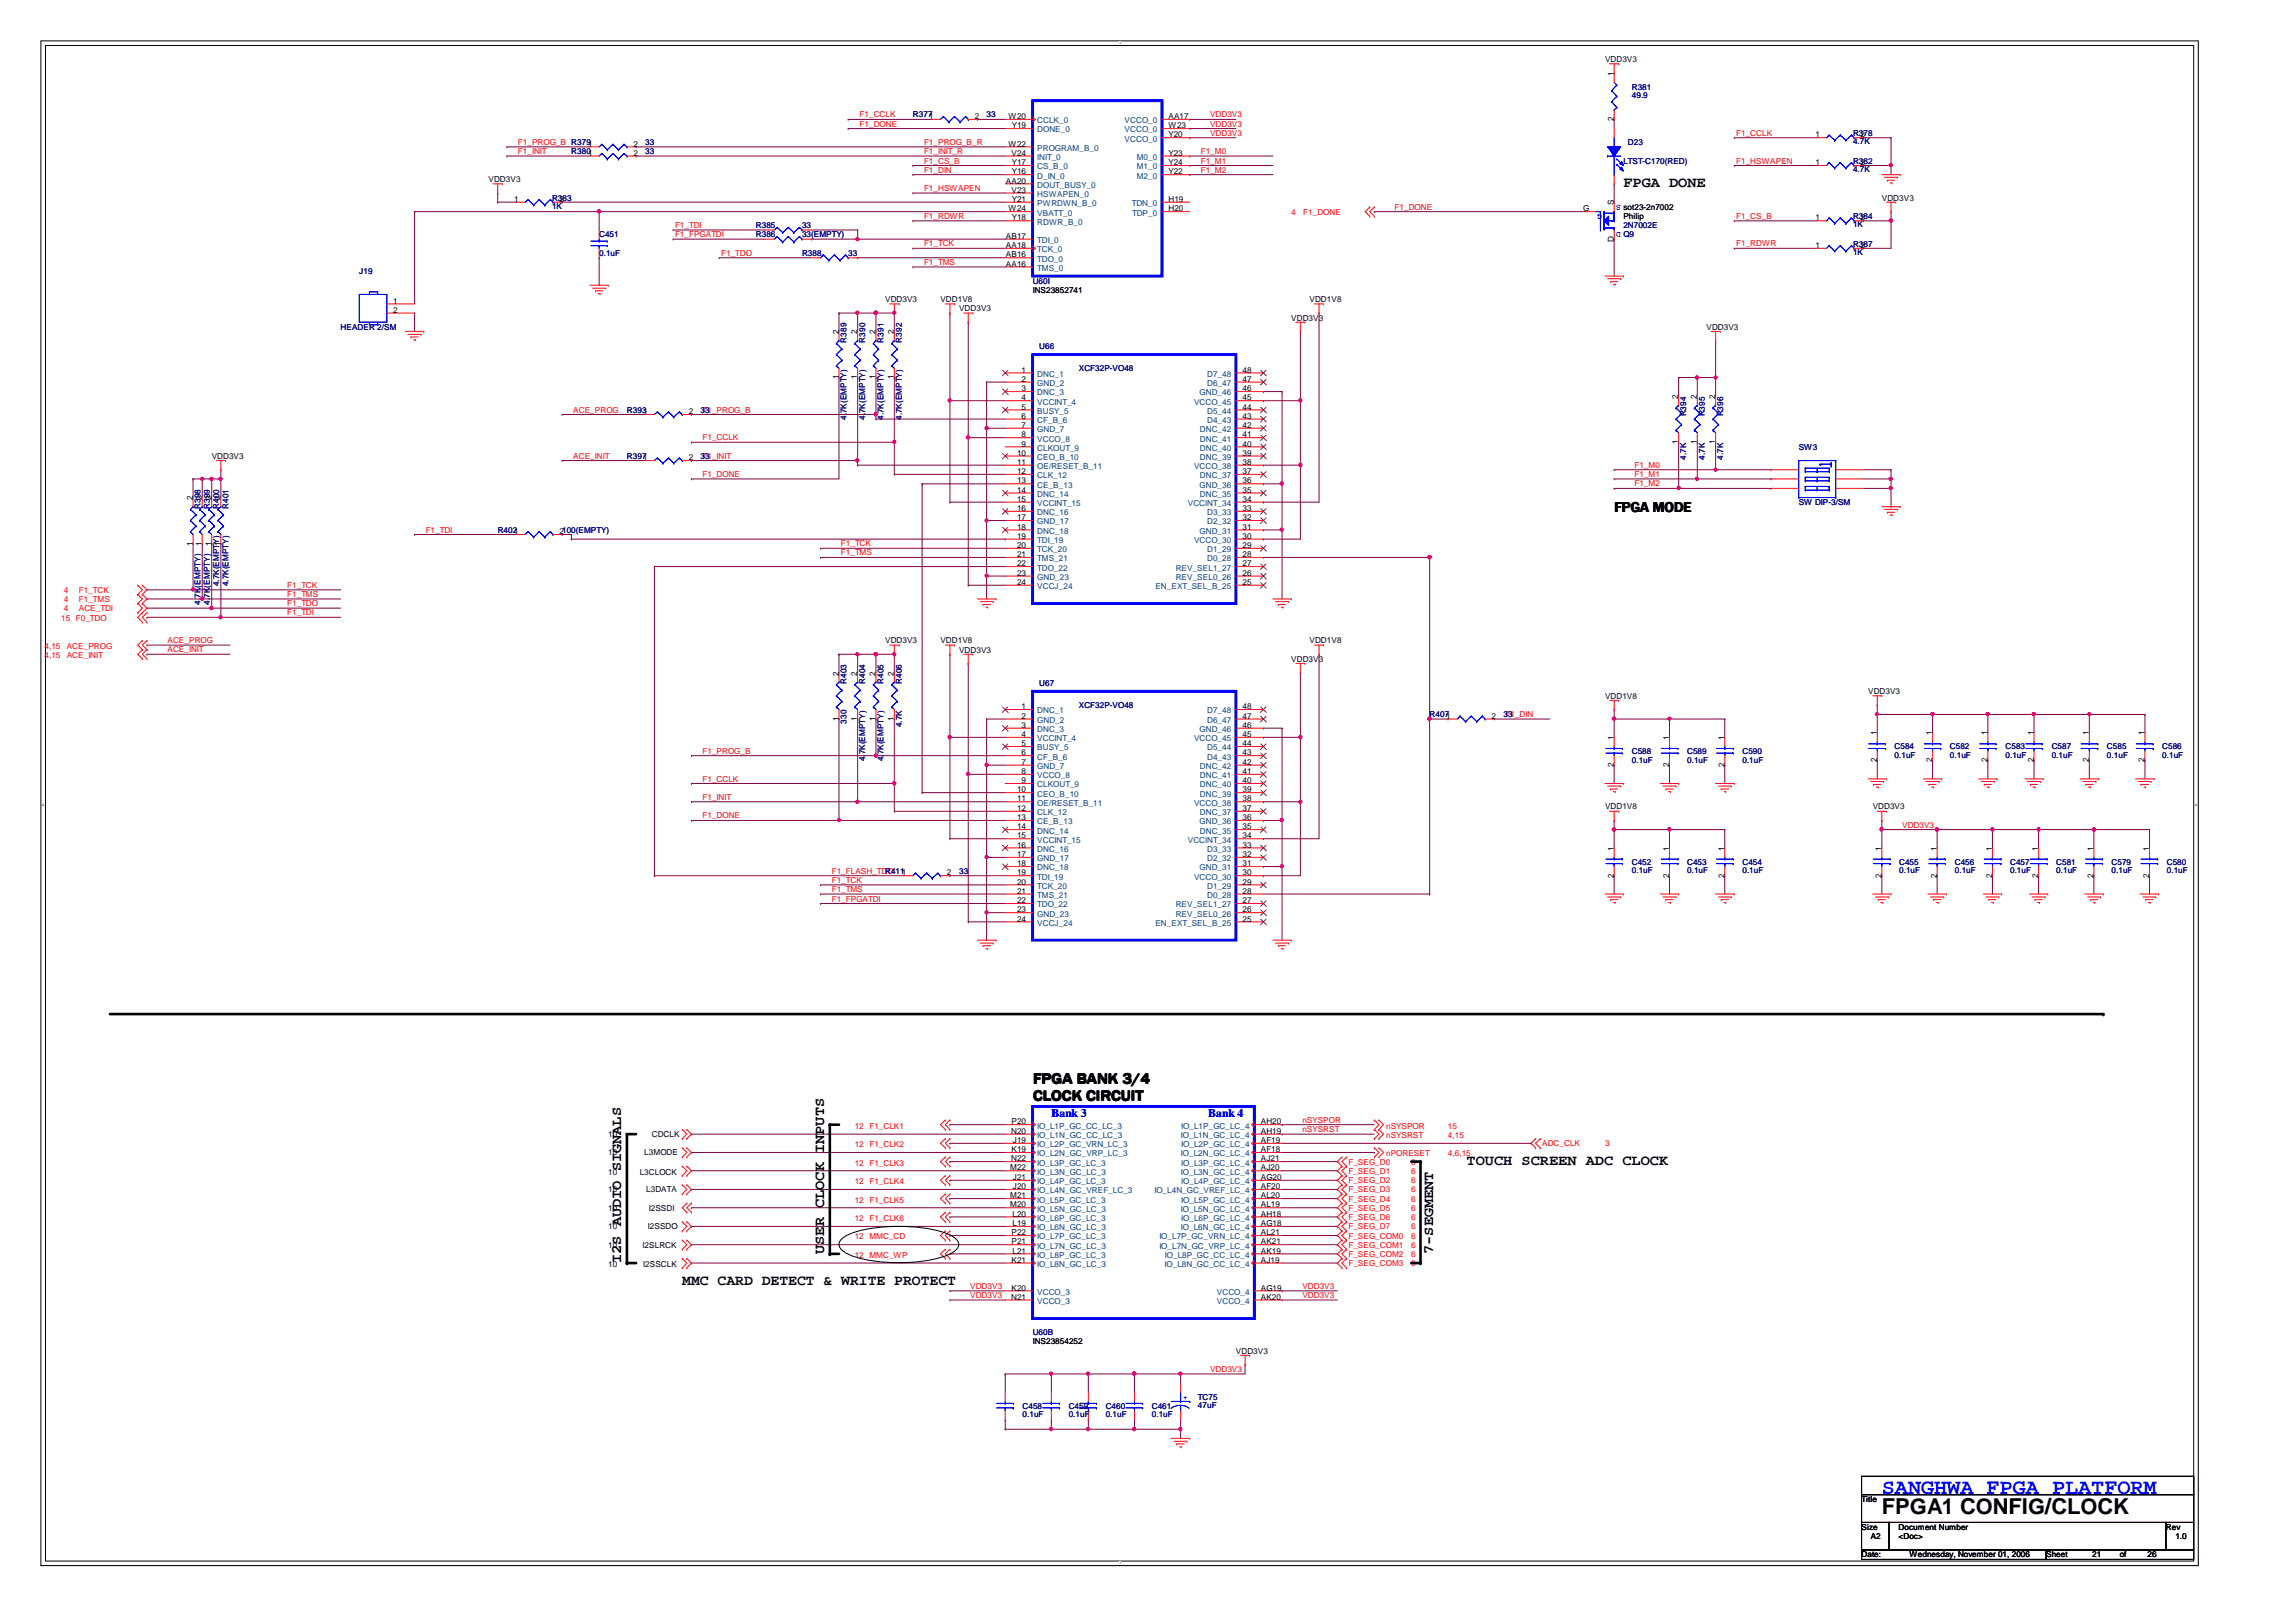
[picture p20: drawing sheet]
<svg xmlns="http://www.w3.org/2000/svg" width="297mm" height="210mm" viewBox="0 0 297 210" stroke-linecap="round" stroke-linejoin="round" font-family="sans-serif">
<defs><g id="words">
<text font-size="2.8" fill="#00f" x="243.5" y="193.3">SANGHWA FPGA PLATFORM</text>
<text font-size="2.8" x="243.5" y="195.9">FPGA1 CONFIG/CLOCK</text>
<g font-size="1.9">
<text x="210" y="24.2">FPGA DONE</text>
<text x="208.9" y="66.2">FPGA MODE</text>
<text x="133.7" y="140.2">FPGA BANK 3/4</text>
<text x="133.7" y="142.4">CLOCK CIRCUIT</text>
<text x="189.7" y="150.7">TOUCH SCREEN ADC CLOCK</text>
<text x="80.3" y="163.4" transform="rotate(-90 80.3 163.4)">I2S AUDIO SIGNALS</text>
<text x="88.3" y="166.3">MMC CARD DETECT &amp; WRITE PROTECT</text>
<text x="106.6" y="162.3" transform="rotate(-90 106.6 162.3)">USER CLOCK INPUTS</text>
<text x="185.4" y="162.3" transform="rotate(-90 185.4 162.3)">7-SEGMENT</text>
</g>
<g font-size="1.5" fill="#00f">
<text x="136" y="144.6">Bank 3</text>
<text x="156.3" y="144.6">Bank 4</text>
</g>
<g font-size="1.1">
<text x="207.6" y="8">VDD3V3</text>
<text x="208.8" y="9.8" transform="rotate(-90 208.8 9.8)">1</text>
<text x="126.1" y="15.4">2</text>
<text x="130.5" y="15.4">W20</text>
<text x="130.9" y="16.6">Y19</text>
<text x="151.2" y="15.4">AA17</text>
<text x="151.2" y="16.6">W23</text>
<text x="151.2" y="17.8">Y20</text>
<text x="208.8" y="15.7" transform="rotate(-90 208.8 15.7)">2</text>
<text x="234.9" y="17.8">1</text>
<text x="240.7" y="17.8">2</text>
<text x="63.2" y="23.6">VDD3V3</text>
<text x="82" y="20.2">2</text>
<text x="82" y="19">2</text>
<text x="130.1" y="23.7">AA20</text>
<text x="130.5" y="19">W22</text>
<text x="130.9" y="20.2">V24</text>
<text x="130.9" y="22.6">Y16</text>
<text x="130.9" y="21.4">Y17</text>
<text x="151.2" y="22.6">Y22</text>
<text x="151.2" y="20.2">Y23</text>
<text x="151.2" y="21.4">Y24</text>
<text x="234.9" y="21.4">1</text>
<text x="240.7" y="21.4">2</text>
<text x="66.5" y="26.1">1</text>
<text x="72.4" y="26.1">2</text>
<text x="130.5" y="27.3">W24</text>
<text x="130.9" y="24.9">V23</text>
<text x="130.9" y="28.5">Y18</text>
<text x="130.9" y="26.1">Y21</text>
<text x="151.2" y="26.1">H19</text>
<text x="151.2" y="27.3">H20</text>
<text x="204.8" y="27.3">G</text>
<text x="208.8" y="26.5" transform="rotate(-90 208.8 26.5)">S</text>
<text x="210" y="27.1">sot23-2n7002</text>
<text x="210" y="28.4">Philip</text>
<text x="234.9" y="28.5">1</text>
<text x="240.7" y="28.5">2</text>
<text x="243.5" y="26">VDD3V3</text>
<text x="130.1" y="34.5">AA16</text>
<text x="130.1" y="33.3">AB16</text>
<text x="130.1" y="32.1">AA18</text>
<text x="130.1" y="30.9">AB17</text>
<text x="208.8" y="31.4" transform="rotate(-90 208.8 31.4)">D</text>
<text x="234.9" y="32.1">1</text>
<text x="240.7" y="32.1">2</text>
<text x="50.9" y="39.3">1</text>
<text x="50.9" y="40.5">2</text>
<text x="114.5" y="39.1">VDD3V3</text>
<text x="121.7" y="39.1">VDD1V8</text>
<text x="124.1" y="40.3">VDD3V3</text>
<text x="133.6" y="37.9">INS23852741</text>
<text x="167" y="41.5">VDD3V3</text>
<text x="169.4" y="39.1">VDD1V8</text>
<text x="108.5" y="43.2" transform="rotate(-90 108.5 43.2)">2</text>
<text x="110.9" y="43.2" transform="rotate(-90 110.9 43.2)">2</text>
<text x="113.3" y="43.2" transform="rotate(-90 113.3 43.2)">2</text>
<text x="115.7" y="43.2" transform="rotate(-90 115.7 43.2)">2</text>
<text x="220.8" y="42.7">VDD3V3</text>
<text x="89.1" y="53.6">2</text>
<text x="108.5" y="49.1" transform="rotate(-90 108.5 49.1)">1</text>
<text x="110.9" y="49.1" transform="rotate(-90 110.9 49.1)">1</text>
<text x="113.3" y="49.1" transform="rotate(-90 113.3 49.1)">1</text>
<text x="115.7" y="49.1" transform="rotate(-90 115.7 49.1)">1</text>
<text x="132.2" y="48.2">1</text>
<text x="132.2" y="49.4">2</text>
<text x="132.2" y="50.6">3</text>
<text x="132.2" y="51.8">4</text>
<text x="132.2" y="53">5</text>
<text x="160.7" y="48.2">48</text>
<text x="160.7" y="49.4">47</text>
<text x="160.7" y="50.6">46</text>
<text x="160.7" y="51.8">45</text>
<text x="160.7" y="53">44</text>
<text x="217.1" y="51.6" transform="rotate(-90 217.1 51.6)">2</text>
<text x="219.5" y="51.6" transform="rotate(-90 219.5 51.6)">2</text>
<text x="221.9" y="51.6" transform="rotate(-90 221.9 51.6)">2</text>
<text x="27.4" y="59.4">VDD3V3</text>
<text x="89.1" y="59.6">2</text>
<text x="131.6" y="59">10</text>
<text x="132.2" y="54.2">6</text>
<text x="132.2" y="55.4">7</text>
<text x="132.2" y="56.6">8</text>
<text x="132.2" y="57.8">9</text>
<text x="160.7" y="54.2">43</text>
<text x="160.7" y="55.4">42</text>
<text x="160.7" y="56.6">41</text>
<text x="160.7" y="57.8">40</text>
<text x="160.7" y="59">39</text>
<text x="217.1" y="57.4" transform="rotate(-90 217.1 57.4)">1</text>
<text x="219.5" y="57.4" transform="rotate(-90 219.5 57.4)">1</text>
<text x="221.9" y="57.4" transform="rotate(-90 221.9 57.4)">1</text>
<text x="24.9" y="64.7" transform="rotate(-90 24.9 64.7)">2</text>
<text x="26.1" y="64.7" transform="rotate(-90 26.1 64.7)">2</text>
<text x="27.3" y="64.7" transform="rotate(-90 27.3 64.7)">2</text>
<text x="28.5" y="64.7" transform="rotate(-90 28.5 64.7)">2</text>
<text x="131.6" y="60.2">11</text>
<text x="131.6" y="61.3">12</text>
<text x="131.6" y="62.6">13</text>
<text x="131.6" y="63.8">14</text>
<text x="131.6" y="64.9">15</text>
<text x="160.7" y="60.2">38</text>
<text x="160.7" y="61.3">37</text>
<text x="160.7" y="62.6">36</text>
<text x="160.7" y="63.8">35</text>
<text x="160.7" y="64.9">34</text>
<text x="24.9" y="70.6" transform="rotate(-90 24.9 70.6)">1</text>
<text x="26.1" y="70.6" transform="rotate(-90 26.1 70.6)">1</text>
<text x="27.3" y="70.6" transform="rotate(-90 27.3 70.6)">1</text>
<text x="28.5" y="70.6" transform="rotate(-90 28.5 70.6)">1</text>
<text x="72.4" y="69.1">2100(EMPTY)</text>
<text x="131.6" y="66.1">16</text>
<text x="131.6" y="67.3">17</text>
<text x="131.6" y="68.5">18</text>
<text x="131.6" y="69.7">19</text>
<text x="131.6" y="70.9">20</text>
<text x="160.7" y="66.1">33</text>
<text x="160.7" y="67.3">32</text>
<text x="160.7" y="68.5">31</text>
<text x="160.7" y="69.7">30</text>
<text x="160.7" y="70.9">29</text>
<text x="131.6" y="72.1">21</text>
<text x="131.6" y="73.3">22</text>
<text x="131.6" y="74.5">23</text>
<text x="131.6" y="75.7">24</text>
<text x="160.7" y="72.1">28</text>
<text x="160.7" y="73.3">27</text>
<text x="160.7" y="74.5">26</text>
<text x="160.7" y="75.7">25</text>
<text x="114.5" y="83.3">VDD3V3</text>
<text x="121.7" y="83.3">VDD1V8</text>
<text x="169.4" y="83.3">VDD1V8</text>
<text x="108.5" y="87.4" transform="rotate(-90 108.5 87.4)">2</text>
<text x="110.9" y="87.4" transform="rotate(-90 110.9 87.4)">2</text>
<text x="113.3" y="87.4" transform="rotate(-90 113.3 87.4)">2</text>
<text x="115.7" y="87.4" transform="rotate(-90 115.7 87.4)">2</text>
<text x="124.1" y="84.5">VDD3V3</text>
<text x="167" y="85.6">VDD3V3</text>
<text x="241.7" y="89.8">VDD3V3</text>
<text x="108.5" y="93.3" transform="rotate(-90 108.5 93.3)">1</text>
<text x="110.9" y="93.3" transform="rotate(-90 110.9 93.3)">1</text>
<text x="113.3" y="93.3" transform="rotate(-90 113.3 93.3)">1</text>
<text x="115.7" y="93.3" transform="rotate(-90 115.7 93.3)">1</text>
<text x="132.2" y="91.8">1</text>
<text x="132.2" y="93">2</text>
<text x="132.2" y="94.2">3</text>
<text x="132.2" y="95.4">4</text>
<text x="160.7" y="91.8">48</text>
<text x="160.7" y="93">47</text>
<text x="160.7" y="94.2">46</text>
<text x="160.7" y="95.4">45</text>
<text x="193" y="93">2</text>
<text x="207.6" y="90.4">VDD1V8</text>
<text x="208.8" y="95.8" transform="rotate(-90 208.8 95.8)">1</text>
<text x="215.9" y="95.8" transform="rotate(-90 215.9 95.8)">1</text>
<text x="223.1" y="95.8" transform="rotate(-90 223.1 95.8)">1</text>
<text x="242.8" y="95.2" transform="rotate(-90 242.8 95.2)">1</text>
<text x="250" y="95.2" transform="rotate(-90 250 95.2)">1</text>
<text x="257.1" y="95.2" transform="rotate(-90 257.1 95.2)">1</text>
<text x="263.1" y="95.2" transform="rotate(-90 263.1 95.2)">1</text>
<text x="270.3" y="95.2" transform="rotate(-90 270.3 95.2)">1</text>
<text x="277.5" y="95.2" transform="rotate(-90 277.5 95.2)">1</text>
<text x="132.2" y="96.6">5</text>
<text x="132.2" y="97.7">6</text>
<text x="132.2" y="99">7</text>
<text x="132.2" y="100.2">8</text>
<text x="132.2" y="101.3">9</text>
<text x="160.7" y="96.6">44</text>
<text x="160.7" y="97.7">43</text>
<text x="160.7" y="99">42</text>
<text x="160.7" y="100.2">41</text>
<text x="160.7" y="101.3">40</text>
<text x="208.8" y="99.2" transform="rotate(-90 208.8 99.2)">2</text>
<text x="215.9" y="99.2" transform="rotate(-90 215.9 99.2)">2</text>
<text x="223.1" y="99.2" transform="rotate(-90 223.1 99.2)">2</text>
<text x="242.8" y="98.6" transform="rotate(-90 242.8 98.6)">2</text>
<text x="250" y="98.6" transform="rotate(-90 250 98.6)">2</text>
<text x="257.1" y="98.6" transform="rotate(-90 257.1 98.6)">2</text>
<text x="263.1" y="98.6" transform="rotate(-90 263.1 98.6)">2</text>
<text x="270.3" y="98.6" transform="rotate(-90 270.3 98.6)">2</text>
<text x="277.5" y="98.6" transform="rotate(-90 277.5 98.6)">2</text>
<text x="131.6" y="102.5">10</text>
<text x="131.6" y="103.7">11</text>
<text x="131.6" y="104.9">12</text>
<text x="131.6" y="106.1">13</text>
<text x="131.6" y="107.3">14</text>
<text x="160.7" y="102.5">39</text>
<text x="160.7" y="103.7">38</text>
<text x="160.7" y="104.9">37</text>
<text x="160.7" y="106.1">36</text>
<text x="160.7" y="107.3">35</text>
<text x="207.6" y="104.7">VDD1V8</text>
<text x="242.3" y="104.7">VDD3V3</text>
<text x="122.5" y="113.3">2</text>
<text x="131.6" y="108.5">15</text>
<text x="131.6" y="109.7">16</text>
<text x="131.6" y="110.9">17</text>
<text x="131.6" y="112.1">18</text>
<text x="131.6" y="113.3">19</text>
<text x="160.7" y="108.5">34</text>
<text x="160.7" y="109.7">33</text>
<text x="160.7" y="110.9">32</text>
<text x="160.7" y="112.1">31</text>
<text x="160.7" y="113.3">30</text>
<text x="208.8" y="113.6" transform="rotate(-90 208.8 113.6)">2</text>
<text x="208.8" y="110.1" transform="rotate(-90 208.8 110.1)">1</text>
<text x="215.9" y="113.6" transform="rotate(-90 215.9 113.6)">2</text>
<text x="215.9" y="110.1" transform="rotate(-90 215.9 110.1)">1</text>
<text x="223.1" y="113.6" transform="rotate(-90 223.1 113.6)">2</text>
<text x="223.1" y="110.1" transform="rotate(-90 223.1 110.1)">1</text>
<text x="243.4" y="113.6" transform="rotate(-90 243.4 113.6)">2</text>
<text x="243.4" y="110.1" transform="rotate(-90 243.4 110.1)">1</text>
<text x="250.6" y="113.6" transform="rotate(-90 250.6 113.6)">2</text>
<text x="250.6" y="110.1" transform="rotate(-90 250.6 110.1)">1</text>
<text x="257.7" y="113.6" transform="rotate(-90 257.7 113.6)">2</text>
<text x="257.7" y="110.1" transform="rotate(-90 257.7 110.1)">1</text>
<text x="263.7" y="113.6" transform="rotate(-90 263.7 113.6)">2</text>
<text x="263.7" y="110.1" transform="rotate(-90 263.7 110.1)">1</text>
<text x="270.8" y="113.6" transform="rotate(-90 270.8 113.6)">2</text>
<text x="270.8" y="110.1" transform="rotate(-90 270.8 110.1)">1</text>
<text x="278" y="113.6" transform="rotate(-90 278 113.6)">2</text>
<text x="278" y="110.1" transform="rotate(-90 278 110.1)">1</text>
<text x="131.6" y="114.5">20</text>
<text x="131.6" y="115.7">21</text>
<text x="131.6" y="116.9">22</text>
<text x="131.6" y="118.1">23</text>
<text x="131.6" y="119.3">24</text>
<text x="160.7" y="114.5">29</text>
<text x="160.7" y="115.7">28</text>
<text x="160.7" y="116.9">27</text>
<text x="160.7" y="118.1">26</text>
<text x="160.7" y="119.3">25</text>
<text x="78.7" y="147.2">10</text>
<text x="78.7" y="149.5">10</text>
<text x="83.4" y="149.5">L3MODE</text>
<text x="84.3" y="147.2">CDCLK</text>
<text x="130.8" y="146.7">N20</text>
<text x="130.9" y="145.5">P20</text>
<text x="130.9" y="149.1">K19</text>
<text x="131" y="147.9">J19</text>
<text x="163.1" y="145.5">AH20</text>
<text x="163.1" y="146.7">AH19</text>
<text x="163.1" y="147.9">AF19</text>
<text x="163.1" y="149.1">AF18</text>
<text x="78.7" y="152">10</text>
<text x="78.7" y="154.3">10</text>
<text x="82.8" y="152">L3CLOCK</text>
<text x="83.6" y="154.3">L3DATA</text>
<text x="130.7" y="151.5">M22</text>
<text x="130.7" y="155.1">M21</text>
<text x="130.8" y="150.3">N22</text>
<text x="131" y="152.7">J21</text>
<text x="131" y="153.9">J20</text>
<text x="163.1" y="150.3">AJ21</text>
<text x="163.1" y="151.5">AJ20</text>
<text x="163.1" y="152.7">AG20</text>
<text x="163.1" y="153.9">AF20</text>
<text x="163.1" y="155.1">AL20</text>
<text x="78.7" y="156.7">10</text>
<text x="78.7" y="161.5">10</text>
<text x="78.7" y="159.1">10</text>
<text x="83.1" y="161.5">I2SLRCK</text>
<text x="83.8" y="159.1">I2SSDO</text>
<text x="83.9" y="156.7">I2SSDI</text>
<text x="130.7" y="156.3">M20</text>
<text x="130.9" y="159.9">P22</text>
<text x="130.9" y="161">P21</text>
<text x="131" y="157.4">L20</text>
<text x="131" y="158.7">L19</text>
<text x="163.1" y="156.3">AL19</text>
<text x="163.1" y="157.4">AH18</text>
<text x="163.1" y="158.7">AG18</text>
<text x="163.1" y="159.9">AL21</text>
<text x="163.1" y="161">AK21</text>
<text x="78.7" y="164">10</text>
<text x="83.2" y="164">I2SSCLK</text>
<text x="130.9" y="163.4">K21</text>
<text x="130.9" y="167">K20</text>
<text x="131" y="162.2">L21</text>
<text x="163.1" y="162.2">AK19</text>
<text x="163.1" y="163.4">AJ19</text>
<text x="163.1" y="167">AG19</text>
<text x="130.8" y="168.2">N21</text>
<text x="133.6" y="174">INS23854252</text>
<text x="163.1" y="168.2">AK20</text>
<text x="159.9" y="175.2">VDD3V3</text>
<text x="240.8" y="194.4">Title</text>
<text x="240.8" y="198">Size</text>
<text x="245.6" y="198">Document Number</text>
<text x="280.2" y="198">Rev</text>
<text x="240.8" y="201.5">Date:</text>
<text x="242" y="199.2">A2</text>
<text x="245.6" y="199.2">&lt;Doc&gt;</text>
<text x="247" y="201.5">Wednesday, November 01, 2006</text>
<text x="264.7" y="201.5">Sheet</text>
<text x="270.7" y="201.5">21</text>
<text x="274.2" y="201.5">of</text>
<text x="277.8" y="201.5">26</text>
<text x="281.4" y="199.2">1.0</text>
</g>
<g font-size="1.1" fill="#000080">
<text x="211.1" y="11.6">R381</text>
<text x="118.1" y="15.2">R3771</text>
<text x="127.6" y="15.2">33</text>
<text x="211.1" y="12.7">49.9</text>
<text x="239.7" y="17.6">R378</text>
<text x="73.9" y="20">R3801</text>
<text x="83.5" y="20">33</text>
<text x="83.5" y="18.8">33</text>
<text x="210" y="21.2">LTST-C170(RED)</text>
<text x="210.6" y="18.8">D23</text>
<text x="239.7" y="18.7">4.7K</text>
<text x="239.7" y="21.2">R382</text>
<text x="239.7" y="22.3">4.7K</text>
<text x="71.4" y="26">R383</text>
<text x="71.4" y="27.1">1K</text>
<text x="97.8" y="29.5">R385</text>
<text x="103.8" y="29.5">33</text>
<text x="210" y="29.5">2N7002E</text>
<text x="239.7" y="28.4">R384</text>
<text x="239.7" y="29.4">1K</text>
<text x="46.5" y="35.5">J19</text>
<text x="77.5" y="30.7">C451</text>
<text x="77.5" y="33.1">0.1uF</text>
<text x="97.8" y="30.7">R386</text>
<text x="103.8" y="33.1">R388</text>
<text x="103.8" y="30.7">33(EMPTY)</text>
<text x="109.7" y="33.1">33</text>
<text x="210" y="30.7">Q9</text>
<text x="239.7" y="31.9">R387</text>
<text x="239.7" y="33">1K</text>
<text x="133.6" y="36.7">U60I</text>
<text x="44.1" y="42.7">HEADER 2/SM</text>
<text x="109.5" y="44.3" transform="rotate(-90 109.5 44.3)">R389</text>
<text x="111.9" y="44.3" transform="rotate(-90 111.9 44.3)">R390</text>
<text x="114.3" y="44.3" transform="rotate(-90 114.3 44.3)">R391</text>
<text x="116.7" y="44.3" transform="rotate(-90 116.7 44.3)">R392</text>
<text x="134.5" y="45.2">U66</text>
<text x="81.1" y="53.4">R3931</text>
<text x="90.6" y="53.4">33</text>
<text x="139.6" y="48">XCF32P-VO48</text>
<text x="218.1" y="53.9" transform="rotate(-90 218.1 53.9)">R394</text>
<text x="220.6" y="53.9" transform="rotate(-90 220.6 53.9)">R395</text>
<text x="222.9" y="53.9" transform="rotate(-90 222.9 53.9)">R396</text>
<text x="81.1" y="59.4">R3971</text>
<text x="90.6" y="59.4">33</text>
<text x="109.5" y="54.4" transform="rotate(-90 109.5 54.4)">4.7K(EMPTY)</text>
<text x="111.9" y="54.4" transform="rotate(-90 111.9 54.4)">4.7K(EMPTY)</text>
<text x="114.3" y="54.4" transform="rotate(-90 114.3 54.4)">4.7K(EMPTY)</text>
<text x="116.7" y="54.4" transform="rotate(-90 116.7 54.4)">4.7K(EMPTY)</text>
<text x="218.1" y="59.5" transform="rotate(-90 218.1 59.5)">4.7K</text>
<text x="220.6" y="59.5" transform="rotate(-90 220.6 59.5)">4.7K</text>
<text x="222.9" y="59.5" transform="rotate(-90 222.9 59.5)">4.7K</text>
<text x="232.7" y="58.2">SW3</text>
<text x="26" y="65.8" transform="rotate(-90 26 65.8)">R398</text>
<text x="27.1" y="65.8" transform="rotate(-90 27.1 65.8)">R399</text>
<text x="28.4" y="65.8" transform="rotate(-90 28.4 65.8)">R400</text>
<text x="29.5" y="65.8" transform="rotate(-90 29.5 65.8)">R401</text>
<text x="232.7" y="65.4">SW DIP-3/SM</text>
<text x="64.4" y="68.9">R4021</text>
<text x="28.4" y="75.9" transform="rotate(-90 28.4 75.9)">4.7K(EMPTY)</text>
<text x="29.5" y="75.9" transform="rotate(-90 29.5 75.9)">4.7K(EMPTY)</text>
<text x="26" y="78.2" transform="rotate(-90 26 78.2)">4.7K(EMPTY)</text>
<text x="27.1" y="78.2" transform="rotate(-90 27.1 78.2)">4.7K(EMPTY)</text>
<text x="109.5" y="88.5" transform="rotate(-90 109.5 88.5)">R403</text>
<text x="111.9" y="88.5" transform="rotate(-90 111.9 88.5)">R404</text>
<text x="114.3" y="88.5" transform="rotate(-90 114.3 88.5)">R405</text>
<text x="116.7" y="88.5" transform="rotate(-90 116.7 88.5)">R406</text>
<text x="134.5" y="88.8">U67</text>
<text x="109.5" y="93.6" transform="rotate(-90 109.5 93.6)">330</text>
<text x="116.7" y="94.1" transform="rotate(-90 116.7 94.1)">4.7K</text>
<text x="139.6" y="91.6">XCF32P-VO48</text>
<text x="185" y="92.8">R4071</text>
<text x="194.5" y="92.8">33</text>
<text x="111.9" y="98.5" transform="rotate(-90 111.9 98.5)">4.7K(EMPTY)</text>
<text x="114.3" y="98.5" transform="rotate(-90 114.3 98.5)">4.7K(EMPTY)</text>
<text x="211.1" y="97.6">C588</text>
<text x="211.1" y="98.7">0.1uF</text>
<text x="218.3" y="97.6">C589</text>
<text x="218.3" y="98.7">0.1uF</text>
<text x="225.4" y="97.6">C590</text>
<text x="225.4" y="98.7">0.1uF</text>
<text x="245.1" y="97">C584</text>
<text x="245.1" y="98">0.1uF</text>
<text x="252.3" y="97">C582</text>
<text x="252.3" y="98">0.1uF</text>
<text x="259.5" y="97">C583</text>
<text x="259.5" y="98">0.1uF</text>
<text x="265.4" y="97">C587</text>
<text x="265.4" y="98">0.1uF</text>
<text x="272.6" y="97">C585</text>
<text x="272.6" y="98">0.1uF</text>
<text x="279.7" y="97">C586</text>
<text x="279.7" y="98">0.1uF</text>
<text x="114.5" y="113.1">R4111</text>
<text x="124.1" y="113.1">33</text>
<text x="211.1" y="111.9">C452</text>
<text x="211.1" y="113">0.1uF</text>
<text x="218.3" y="111.9">C453</text>
<text x="218.3" y="113">0.1uF</text>
<text x="225.4" y="111.9">C454</text>
<text x="225.4" y="113">0.1uF</text>
<text x="245.7" y="111.9">C455</text>
<text x="245.7" y="113">0.1uF</text>
<text x="252.9" y="111.9">C456</text>
<text x="252.9" y="113">0.1uF</text>
<text x="260.1" y="111.9">C457</text>
<text x="260.1" y="113">0.1uF</text>
<text x="266" y="111.9">C581</text>
<text x="266" y="113">0.1uF</text>
<text x="273.2" y="111.9">C579</text>
<text x="273.2" y="113">0.1uF</text>
<text x="280.3" y="111.9">C580</text>
<text x="280.3" y="113">0.1uF</text>
<text x="133.6" y="172.8">U60B</text>
<text x="132.3" y="182.3">C458</text>
<text x="132.3" y="183.4">0.1uF</text>
<text x="138.3" y="182.3">C459</text>
<text x="138.3" y="183.4">0.1uF</text>
<text x="143" y="182.3">C460</text>
<text x="143" y="183.4">0.1uF</text>
<text x="149" y="182.3">C461</text>
<text x="149" y="183.4">0.1uF</text>
<text x="155" y="181.1">TC75</text>
<text x="155" y="182.2">47uF</text>
</g>
<g font-size="1.1" fill="#f00">
<text x="111.2" y="16.4">F1_DONE</text>
<text x="111.2" y="15.2">F1_CCLK</text>
<text x="156.5" y="15.2">VDD3V3</text>
<text x="156.5" y="16.4">VDD3V3</text>
<text x="156.5" y="17.6">VDD3V3</text>
<text x="224.6" y="17.6">F1_CCLK</text>
<text x="67" y="18.8">F1_PROG_B R3791</text>
<text x="67" y="19.9">F1_INIT</text>
<text x="119.5" y="21.2">F1_CS_B</text>
<text x="119.5" y="18.8">F1_PROG_B_R</text>
<text x="119.5" y="19.9">F1_INIT_R</text>
<text x="119.5" y="22.4">F1_DIN</text>
<text x="155.4" y="19.9">F1_M0</text>
<text x="155.4" y="21.2">F1_M1</text>
<text x="155.4" y="22.4">F1_M2</text>
<text x="224.6" y="21.2">F1_HSWAPEN</text>
<text x="87.3" y="29.5">F1_TDI</text>
<text x="119.5" y="24.7">F1_HSWAPEN</text>
<text x="119.5" y="28.3">F1_RDWR</text>
<text x="167" y="27.9">4</text>
<text x="168.6" y="27.9">F1_DONE</text>
<text x="180.4" y="27.1">F1_DONE</text>
<text x="224.6" y="28.3">F1_CS_B</text>
<text x="87.3" y="30.7">F1_FPGATDI</text>
<text x="93.3" y="33.1">F1_TDO</text>
<text x="119.5" y="34.3">F1_TMS</text>
<text x="119.5" y="31.9">F1_TCK</text>
<text x="224.6" y="31.9">F1_RDWR</text>
<text x="74.2" y="53.4">ACE_PROG</text>
<text x="90.9" y="53.4">F1_PROG_B</text>
<text x="74.2" y="59.4">ACE_INIT</text>
<text x="90.9" y="57">F1_CCLK</text>
<text x="90.9" y="59.4">F1_INIT</text>
<text x="90.9" y="61.7">F1_DONE</text>
<text x="211.5" y="63">F1_M2</text>
<text x="211.5" y="61.7">F1_M1</text>
<text x="211.5" y="60.5">F1_M0</text>
<text x="55.1" y="68.9">F1_TDI</text>
<text x="108.8" y="70.7">F1_TCK</text>
<text x="108.8" y="71.9">F1_TMS</text>
<text x="8.3" y="77.9">4</text>
<text x="8.3" y="76.7">4</text>
<text x="10.2" y="77.9">F1_TMS</text>
<text x="10.2" y="76.7">F1_TCK</text>
<text x="37.2" y="76.1">F1_TCK</text>
<text x="37.2" y="77.3">F1_TMS</text>
<text x="5.8" y="84">4,15</text>
<text x="7.9" y="80.4">15 F0_TDO</text>
<text x="8.3" y="79.1">4</text>
<text x="8.6" y="84">ACE_PROG</text>
<text x="10.2" y="79.1">ACE_TDI</text>
<text x="21.7" y="83.2">ACE_PROG</text>
<text x="37.2" y="78.4">F1_TDO</text>
<text x="37.2" y="79.6">F1_TDI</text>
<text x="5.8" y="85.2">4,15</text>
<text x="8.6" y="85.2">ACE_INIT</text>
<text x="21.7" y="84.4">ACE_INIT</text>
<text x="194.8" y="92.8">F1_DIN</text>
<text x="90.9" y="101.1">F1_CCLK</text>
<text x="90.9" y="97.5">F1_PROG_B</text>
<text x="90.9" y="105.9">F1_DONE</text>
<text x="90.9" y="103.5">F1_INIT</text>
<text x="246.1" y="107.1">VDD3V3</text>
<text x="107.6" y="113.1">F1_FLASH_TDO</text>
<text x="107.6" y="116.7">F1_FPGATDI</text>
<text x="107.6" y="115.4">F1_TMS</text>
<text x="107.6" y="114.3">F1_TCK</text>
<text x="110.6" y="146.1">12 F1_CLK1</text>
<text x="110.6" y="148.5">12 F1_CLK2</text>
<text x="168.5" y="145.3">nSYSPOR</text>
<text x="168.5" y="146.5">nSYSRST</text>
<text x="179.3" y="146.1">nSYSPOR</text>
<text x="179.3" y="147.2">nSYSRST</text>
<text x="179.3" y="149.6">nPORESET</text>
<text x="187.3" y="146.1">15</text>
<text x="187.3" y="147.2">4,15</text>
<text x="187.3" y="149.6">4,6,15</text>
<text x="199.5" y="148.3">ADC_CLK</text>
<text x="207.6" y="148.3">3</text>
<text x="110.6" y="155.6">12 F1_CLK5</text>
<text x="110.6" y="153.2">12 F1_CLK4</text>
<text x="110.6" y="150.8">12 F1_CLK3</text>
<text x="174.5" y="150.7">F_SEG_D0</text>
<text x="174.5" y="151.9">F_SEG_D1</text>
<text x="174.5" y="153.1">F_SEG_D2</text>
<text x="174.5" y="154.3">F_SEG_D3</text>
<text x="174.5" y="155.5">F_SEG_D4</text>
<text x="182.6" y="150.7">6</text>
<text x="182.6" y="151.9">6</text>
<text x="182.6" y="153.1">6</text>
<text x="182.6" y="154.3">6</text>
<text x="182.6" y="155.5">6</text>
<text x="110.6" y="158">12 F1_CLK6</text>
<text x="110.6" y="160.4">12 MMC_CD</text>
<text x="174.5" y="156.7">F_SEG_D5</text>
<text x="174.5" y="157.9">F_SEG_D6</text>
<text x="174.5" y="159.1">F_SEG_D7</text>
<text x="174.5" y="160.3">F_SEG_COM0</text>
<text x="174.5" y="161.5">F_SEG_COM1</text>
<text x="182.6" y="160.3">6</text>
<text x="182.6" y="161.5">6</text>
<text x="182.6" y="156.7">6</text>
<text x="182.6" y="157.9">6</text>
<text x="182.6" y="159.1">6</text>
<text x="110.6" y="162.8">12 MMC_WP</text>
<text x="125.5" y="168">VDD3V3</text>
<text x="125.5" y="166.8">VDD3V3</text>
<text x="168.5" y="168">VDD3V3</text>
<text x="168.5" y="166.8">VDD3V3</text>
<text x="174.5" y="162.6">F_SEG_COM2</text>
<text x="174.5" y="163.8">F_SEG_COM3</text>
<text x="182.6" y="162.6">6</text>
<text x="182.6" y="163.8">6</text>
<text x="156.5" y="177.5">VDD3V3</text>
</g>
<g font-size="1.1" fill="#004080">
<text x="134.2" y="16">CCLK_0</text>
<text x="134.2" y="17.1">DONE_0</text>
<text x="145.5" y="16">VCCO_0</text>
<text x="145.5" y="17.1">VCCO_0</text>
<text x="134.2" y="23.1">D_IN_0</text>
<text x="134.2" y="19.5">PROGRAM_B_0</text>
<text x="134.2" y="20.7">INIT_0</text>
<text x="134.2" y="21.9">CS_B_0</text>
<text x="145.5" y="18.3">VCCO_0</text>
<text x="147.1" y="23.1">M2_0</text>
<text x="147.1" y="20.7">M0_0</text>
<text x="147.1" y="21.9">M1_0</text>
<text x="134.2" y="25.5">HSWAPEN_0</text>
<text x="134.2" y="29.1">RDWR_B_0</text>
<text x="134.2" y="27.9">VBATT_0</text>
<text x="134.2" y="26.7">PWRDWN_B_0</text>
<text x="134.2" y="24.3">DOUT_BUSY_0</text>
<text x="146.4" y="26.7">TDN_0</text>
<text x="146.5" y="27.9">TDP_0</text>
<text x="134.2" y="35.1">TMS_0</text>
<text x="134.2" y="33.9">TDO_0</text>
<text x="134.2" y="32.6">TCK_0</text>
<text x="134.2" y="31.5">TDI_0</text>
<text x="134.2" y="48.8">DNC_1</text>
<text x="134.2" y="50">GND_2</text>
<text x="134.2" y="51.2">DNC_3</text>
<text x="134.2" y="52.4">VCCINT_4</text>
<text x="134.2" y="53.6">BUSY_5</text>
<text x="154.5" y="52.4">VCCO_45</text>
<text x="155.2" y="51.2">GND_46</text>
<text x="156.2" y="48.8">D7_48</text>
<text x="156.2" y="50">D6_47</text>
<text x="156.2" y="53.6">D5_44</text>
<text x="134.2" y="54.7">CF_B_6</text>
<text x="134.2" y="55.9">GND_7</text>
<text x="134.2" y="57.2">VCCO_8</text>
<text x="134.2" y="58.3">CLKOUT_9</text>
<text x="134.2" y="59.5">CEO_B_10</text>
<text x="155.2" y="55.9">DNC_42</text>
<text x="155.2" y="57.2">DNC_41</text>
<text x="155.2" y="58.3">DNC_40</text>
<text x="155.2" y="59.5">DNC_39</text>
<text x="156.2" y="54.7">D4_43</text>
<text x="134.2" y="60.7">OE/RESET_B_11</text>
<text x="134.2" y="61.9">CLK_12</text>
<text x="134.2" y="63.1">CE_B_13</text>
<text x="134.2" y="64.3">DNC_14</text>
<text x="134.2" y="65.5">VCCINT_15</text>
<text x="153.7" y="65.5">VCCINT_34</text>
<text x="154.5" y="60.7">VCCO_38</text>
<text x="155.2" y="63.1">GND_36</text>
<text x="155.2" y="61.9">DNC_37</text>
<text x="155.2" y="64.3">DNC_35</text>
<text x="134.2" y="66.7">DNC_16</text>
<text x="134.2" y="67.9">GND_17</text>
<text x="134.2" y="69.1">DNC_18</text>
<text x="134.2" y="70.3">TDI_19</text>
<text x="134.2" y="71.5">TCK_20</text>
<text x="154.5" y="70.3">VCCO_30</text>
<text x="155.2" y="69.1">GND_31</text>
<text x="156.2" y="66.7">D3_33</text>
<text x="156.2" y="67.9">D2_32</text>
<text x="156.2" y="71.5">D1_29</text>
<text x="134.2" y="72.6">TMS_21</text>
<text x="134.2" y="73.8">TDO_22</text>
<text x="134.2" y="75.1">GND_23</text>
<text x="134.2" y="76.2">VCCJ_24</text>
<text x="149.5" y="76.2">EN_EXT_SEL_B_25</text>
<text x="152.1" y="73.8">REV_SEL1_27</text>
<text x="152.1" y="75.1">REV_SEL0_26</text>
<text x="156.2" y="72.6">D0_28</text>
<text x="134.2" y="92.3">DNC_1</text>
<text x="134.2" y="93.6">GND_2</text>
<text x="134.2" y="94.7">DNC_3</text>
<text x="134.2" y="95.9">VCCINT_4</text>
<text x="154.5" y="95.9">VCCO_45</text>
<text x="155.2" y="94.7">GND_46</text>
<text x="156.2" y="92.3">D7_48</text>
<text x="156.2" y="93.6">D6_47</text>
<text x="134.2" y="97.1">BUSY_5</text>
<text x="134.2" y="98.3">CF_B_6</text>
<text x="134.2" y="99.5">GND_7</text>
<text x="134.2" y="100.7">VCCO_8</text>
<text x="134.2" y="101.9">CLKOUT_9</text>
<text x="155.2" y="99.5">DNC_42</text>
<text x="155.2" y="100.7">DNC_41</text>
<text x="155.2" y="101.9">DNC_40</text>
<text x="156.2" y="97.1">D5_44</text>
<text x="156.2" y="98.3">D4_43</text>
<text x="134.2" y="103.1">CEO_B_10</text>
<text x="134.2" y="104.3">OE/RESET_B_11</text>
<text x="134.2" y="105.5">CLK_12</text>
<text x="134.2" y="106.7">CE_B_13</text>
<text x="134.2" y="107.9">DNC_14</text>
<text x="154.5" y="104.3">VCCO_38</text>
<text x="155.2" y="106.7">GND_36</text>
<text x="155.2" y="103.1">DNC_39</text>
<text x="155.2" y="105.5">DNC_37</text>
<text x="155.2" y="107.9">DNC_35</text>
<text x="134.2" y="109.1">VCCINT_15</text>
<text x="134.2" y="110.2">DNC_16</text>
<text x="134.2" y="111.5">GND_17</text>
<text x="134.2" y="112.6">DNC_18</text>
<text x="134.2" y="113.8">TDI_19</text>
<text x="153.7" y="109.1">VCCINT_34</text>
<text x="154.5" y="113.8">VCCO_30</text>
<text x="155.2" y="112.6">GND_31</text>
<text x="156.2" y="110.2">D3_33</text>
<text x="156.2" y="111.5">D2_32</text>
<text x="134.2" y="115">TCK_20</text>
<text x="134.2" y="116.2">TMS_21</text>
<text x="134.2" y="117.4">TDO_22</text>
<text x="134.2" y="118.6">GND_23</text>
<text x="134.2" y="119.8">VCCJ_24</text>
<text x="149.5" y="119.8">EN_EXT_SEL_B_25</text>
<text x="152.1" y="117.4">REV_SEL1_27</text>
<text x="152.1" y="118.6">REV_SEL0_26</text>
<text x="156.2" y="115">D1_29</text>
<text x="156.2" y="116.2">D0_28</text>
<text x="134.2" y="146.1">IO_L1P_GC_CC_LC_3</text>
<text x="134.2" y="147.3">IO_L1N_GC_CC_LC_3</text>
<text x="134.2" y="148.5">IO_L2P_GC_VRN_LC_3</text>
<text x="134.2" y="149.6">IO_L2N_GC_VRP_LC_3</text>
<text x="152.8" y="147.3">IO_L1N_GC_LC_4</text>
<text x="152.8" y="149.6">IO_L2N_GC_LC_4</text>
<text x="152.8" y="146.1">IO_L1P_GC_LC_4</text>
<text x="152.8" y="148.5">IO_L2P_GC_LC_4</text>
<text x="134.2" y="150.8">IO_L3P_GC_LC_3</text>
<text x="134.2" y="152">IO_L3N_GC_LC_3</text>
<text x="134.2" y="153.2">IO_L4P_GC_LC_3</text>
<text x="134.2" y="154.4">IO_L4N_GC_VREF_LC_3</text>
<text x="134.2" y="155.6">IO_L5P_GC_LC_3</text>
<text x="149.4" y="154.4">IO_L4N_GC_VREF_LC_4</text>
<text x="152.8" y="152">IO_L3N_GC_LC_4</text>
<text x="152.8" y="150.8">IO_L3P_GC_LC_4</text>
<text x="152.8" y="153.2">IO_L4P_GC_LC_4</text>
<text x="152.8" y="155.6">IO_L5P_GC_LC_4</text>
<text x="134.2" y="156.8">IO_L5N_GC_LC_3</text>
<text x="134.2" y="158">IO_L6P_GC_LC_3</text>
<text x="134.2" y="159.2">IO_L6N_GC_LC_3</text>
<text x="134.2" y="160.4">IO_L7P_GC_LC_3</text>
<text x="134.2" y="161.6">IO_L7N_GC_LC_3</text>
<text x="150" y="160.4">IO_L7P_GC_VRN_LC_4</text>
<text x="150" y="161.6">IO_L7N_GC_VRP_LC_4</text>
<text x="152.8" y="156.8">IO_L5N_GC_LC_4</text>
<text x="152.8" y="159.2">IO_L6N_GC_LC_4</text>
<text x="152.8" y="158">IO_L6P_GC_LC_4</text>
<text x="134.2" y="162.8">IO_L8P_GC_LC_3</text>
<text x="134.2" y="164">IO_L8N_GC_LC_3</text>
<text x="134.2" y="167.6">VCCO_3</text>
<text x="150.7" y="164">IO_L8N_GC_CC_LC_4</text>
<text x="150.7" y="162.8">IO_L8P_GC_CC_LC_4</text>
<text x="157.4" y="167.6">VCCO_4</text>
<text x="134.2" y="168.7">VCCO_3</text>
<text x="157.4" y="168.7">VCCO_4</text>
</g>
<g font-size="1.1" fill="#00f">
<text x="207.3" y="27.7" transform="rotate(180 207.3 27.7)">G</text>
<text x="209.7" y="26.5" transform="rotate(180 209.7 26.5)">S</text>
<text x="209.7" y="30.1" transform="rotate(180 209.7 30.1)">D</text>
<text x="153.1" y="181.2">+</text>
</g>
<g font-size=".4">
<text x="144.8" y="5.7">1</text>
<text x="5.5" y="104.3">A</text>
<text x="284" y="104.3">A</text>
<text x="144.8" y="202.4">1</text>
</g>
</g></defs>
<path d="M5.3 5.3h279.1v197.3h-279.1zM5.9 5.9h277.9v196.1h-277.9z" fill="none" stroke="#000" stroke-width=".13"/>
<g fill="#fff">
<path d="M144.8 5.4h.2v.4h-.2z"/>
<path d="M144.8 202.1h.2v.4h-.2z"/>
<path d="M5.5 103.9h.2v.5h-.2z"/>
<path d="M284 103.9h.2v.5h-.2z"/>
</g>
<g fill="none" stroke="#800040" stroke-width=".13">
<path d="M82.3 19h.1M82.3 19h47.7M109.7 16.6h.1M109.7 16.6h20.3M126.5 15.5h.1M126.5 15.5h3.5M53.6 27.4h.1M53.6 27.4h76.4M64.4 26.2h.1M64.4 25h.1M64.4 26.2h2.4M64.4 25v1.2"/>
<path d="M72.7 26.2h.1M72.7 26.2h57.3M77.5 27.4h.1M77.5 27.4v2.4M82.3 20.2h.1M82.3 20.2h47.7M111 30.9h.1M111 33.4h.1M111 30.9h19M111 33.4h19M118.1 34.5h.1M118.1 32.1h.1"/>
<path d="M118.1 21.4h.1M118.1 25h.1M118.1 34.5h11.9M118.1 32.1h11.9M118.1 21.4h11.9M118.1 25h11.9M153.9 20.2h.1M153.9 21.4h.1M153.9 22.6h.1M153.9 20.2h10.8M153.9 21.4h10.8M153.9 22.6h10.8"/>
</g>
<path d="M77.3 27.2h.3l.1 .1-.1 .2-.1 .1-.2-.1z" fill-rule="evenodd" fill="#f0f"/>
<path d="M77.3 27.2h.3l.1 .1-.1 .2-.1 .1-.2-.1z" fill="none" stroke="#f0f" stroke-width=".13"/>
<path d="M122.9 51.9h.1M122.9 51.9v13.1M125.3 56.6h.1M125.3 56.6h4.7" fill="none" stroke="#800040" stroke-width=".13"/>
<path d="M122.7 51.7h.3l.1 .1-.1 .2h-.1h-.2z" fill-rule="evenodd" fill="#f0f"/>
<path d="M122.7 51.7h.3l.1 .1-.1 .2h-.1h-.2z" fill="none" stroke="#f0f" stroke-width=".13"/>
<path d="M125.3 56.6h.1M125.3 56.6v19.1" fill="none" stroke="#800040" stroke-width=".13"/>
<path d="M125.1 56.4h.3l.1 .2-.1 .1-.2 .1-.1-.1z" fill-rule="evenodd" fill="#f0f"/>
<path d="M125.1 56.4h.3l.1 .2-.1 .1-.2 .1-.1-.1z" fill="none" stroke="#f0f" stroke-width=".13"/>
<g fill="none" stroke="#800040" stroke-width=".13">
<path d="M122.9 51.9h.1M122.9 40.5h.1M122.9 51.9h7.1M122.9 40.5v11.4M122.9 65h.1M122.9 65h7.1M125.3 75.7h.1M125.3 75.7h4.7M208.8 107.4h.1M208.8 107.4v2.3M216 107.4h.1M216 107.4h7.1"/>
<path d="M223.1 107.4h.1M223.1 107.4v2.3"/>
</g>
<path d="M215.8 107.2h.3l.1 .1-.1 .2-.1 .1-.2-.1z" fill-rule="evenodd" fill="#f0f"/>
<path d="M215.8 107.2h.3l.1 .1-.1 .2-.1 .1-.2-.1z" fill="none" stroke="#f0f" stroke-width=".13"/>
<path d="M208.8 107.4h.1M208.8 107.4h7.2M216 107.4h.1M216 107.4v2.3" fill="none" stroke="#800040" stroke-width=".13"/>
<path d="M208.6 107.2h.4v.1v.2l-.2 .1-.2-.1z" fill-rule="evenodd" fill="#f0f"/>
<path d="M208.6 107.2h.4v.1v.2l-.2 .1-.2-.1z" fill="none" stroke="#f0f" stroke-width=".13"/>
<path d="M168.2 51.9h.1M168.2 51.9v8.3h-4.8M163.4 60.2h.1M208.8 106.2h.1M208.8 106.2v1.2" fill="none" stroke="#800040" stroke-width=".13"/>
<path d="M168.1 51.7h.3v.1v.2h-.2h-.1z" fill-rule="evenodd" fill="#f0f"/>
<path d="M168.1 51.7h.3v.1v.2h-.2h-.1z" fill="none" stroke="#f0f" stroke-width=".13"/>
<path d="M163.4 51.9h.1M168.2 42.9h.1M168.2 42.9v9h-4.8M163.4 69.8h.1M163.4 65h.1M163.4 65h7.2M168.2 60.2h.1M168.2 60.2v9.6h-4.8" fill="none" stroke="#800040" stroke-width=".13"/>
<path d="M168.1 60h.3v.2v.1l-.2 .1-.1-.1z" fill-rule="evenodd" fill="#f0f"/>
<path d="M168.1 60h.3v.2v.1l-.2 .1-.1-.1z" fill="none" stroke="#f0f" stroke-width=".13"/>
<path d="M170.6 40.5h.1M170.6 40.5v24.5M84.7 73.3h.1M84.7 73.3h45.3M106.2 71h.1M106.2 72.1h.1M106.2 71h23.8M106.2 72.1h23.8M243.5 107.4h.1M243.5 107.4v2.3M257.8 107.4h.1M257.8 107.4v2.3" fill="none" stroke="#800040" stroke-width=".13"/>
<path d="M257.6 107.2h.3l.1 .1-.1 .2-.1 .1-.2-.1z" fill-rule="evenodd" fill="#f0f"/>
<path d="M257.6 107.2h.3l.1 .1-.1 .2-.1 .1-.2-.1z" fill="none" stroke="#f0f" stroke-width=".13"/>
<path d="M250.6 107.4h.1M250.6 107.4h7.2" fill="none" stroke="#800040" stroke-width=".13"/>
<path d="M250.4 107.2h.3l.1 .1-.1 .2-.1 .1-.2-.1z" fill-rule="evenodd" fill="#f0f"/>
<path d="M250.4 107.2h.3l.1 .1-.1 .2-.1 .1-.2-.1z" fill="none" stroke="#f0f" stroke-width=".13"/>
<path d="M243.5 107.4h.1M243.5 107.4h7.1M250.6 107.4h.1M250.6 107.4v2.3" fill="none" stroke="#800040" stroke-width=".13"/>
<path d="M243.3 107.2h.3v.1v.2l-.2 .1-.1-.1z" fill-rule="evenodd" fill="#f0f"/>
<path d="M243.3 107.2h.3v.1v.2l-.2 .1-.1-.1z" fill="none" stroke="#f0f" stroke-width=".13"/>
<path d="M89.5 57.2h.1M89.5 57.2h26.2M113.3 54.2h.1M113.3 54.2h16.7M115.7 57.2h.1M115.7 40.5h.1M115.7 40.5v2.4M115.7 57.2v4.2M115.7 61.4h.1M115.7 61.4h14.3M243.5 106.2h.1M243.5 106.2v1.2" fill="none" stroke="#800040" stroke-width=".13"/>
<path d="M115.5 40.3h.3l.1 .2-.1 .1-.1 .1-.2-.1z" fill-rule="evenodd" fill="#f0f"/>
<path d="M115.5 40.3h.3l.1 .2-.1 .1-.1 .1-.2-.1z" fill="none" stroke="#f0f" stroke-width=".13"/>
<path d="M115.7 48.9h.1M115.7 48.9v8.3" fill="none" stroke="#800040" stroke-width=".13"/>
<path d="M115.5 57h.3l.1 .2-.1 .1-.1 .1-.2-.1z" fill-rule="evenodd" fill="#f0f"/>
<path d="M115.5 57h.3l.1 .2-.1 .1-.1 .1-.2-.1z" fill="none" stroke="#f0f" stroke-width=".13"/>
<path d="M113.3 40.5h.1M113.3 40.5v2.4M111 60.2h.1M111 60.2h19" fill="none" stroke="#800040" stroke-width=".13"/>
<path d="M113.1 40.3h.4v.2v.1l-.2 .1-.2-.1z" fill-rule="evenodd" fill="#f0f"/>
<path d="M113.1 40.3h.4v.2v.1l-.2 .1-.2-.1z" fill="none" stroke="#f0f" stroke-width=".13"/>
<path d="M113.3 40.5h.1M113.3 40.5h2.4" fill="none" stroke="#800040" stroke-width=".13"/>
<path d="M113.1 40.3h.4v.2v.1l-.2 .1-.2-.1z" fill-rule="evenodd" fill="#f0f"/>
<path d="M113.1 40.3h.4v.2v.1l-.2 .1-.2-.1z" fill="none" stroke="#f0f" stroke-width=".13"/>
<path d="M108.5 48.9h.1M108.5 40.5h.1M108.5 40.5v2.4M108.5 48.9v13.1M111 40.5h.1M111 40.5h2.3" fill="none" stroke="#800040" stroke-width=".13"/>
<path d="M110.8 40.3h.3v.2v.1l-.2 .1-.1-.1z" fill-rule="evenodd" fill="#f0f"/>
<path d="M110.8 40.3h.3v.2v.1l-.2 .1-.1-.1z" fill="none" stroke="#f0f" stroke-width=".13"/>
<path d="M111 40.5h.1M111 59.6h.1M111 40.5v2.4M111 59.6v.6M113.3 53.6h.1M113.3 53.6v.6" fill="none" stroke="#800040" stroke-width=".13"/>
<path d="M110.8 59.4h.3v.2v.1l-.2 .1-.1-.1z" fill-rule="evenodd" fill="#f0f"/>
<path d="M110.8 59.4h.3v.2v.1l-.2 .1-.1-.1z" fill="none" stroke="#f0f" stroke-width=".13"/>
<path d="M89.5 53.6h.1M89.5 53.6h23.8" fill="none" stroke="#800040" stroke-width=".13"/>
<path d="M113.1 53.4h.4v.2v.2h-.2h-.2z" fill-rule="evenodd" fill="#f0f"/>
<path d="M113.1 53.4h.4v.2v.2h-.2h-.2z" fill="none" stroke="#f0f" stroke-width=".13"/>
<g fill="none" stroke="#800040" stroke-width=".13">
<path d="M118.1 22.6h.1M118.1 22.6h11.9M89.5 59.6h.1M89.5 59.6h21.5M108.5 40.5h.1M108.5 40.5h2.5M125.3 41.7h.1M125.3 41.7v14.9M89.5 62h.1M89.5 62h19M122.9 95.4h.1M122.9 95.4h7.1"/>
<path d="M125.3 100.2h.1M125.3 100.2v19.1"/>
</g>
<path d="M125.1 100h.3l.1 .2-.1 .1-.2 .1-.1-.1z" fill-rule="evenodd" fill="#f0f"/>
<path d="M125.1 100h.3l.1 .2-.1 .1-.2 .1-.1-.1z" fill="none" stroke="#f0f" stroke-width=".13"/>
<path d="M122.9 95.4h.1M122.9 95.4v13.1" fill="none" stroke="#800040" stroke-width=".13"/>
<path d="M122.7 95.2h.3l.1 .2-.1 .2h-.1h-.2z" fill-rule="evenodd" fill="#f0f"/>
<path d="M122.7 95.2h.3l.1 .2-.1 .2h-.1h-.2z" fill="none" stroke="#f0f" stroke-width=".13"/>
<g fill="none" stroke="#800040" stroke-width=".13">
<path d="M122.9 84.7h.1M122.9 84.7v10.7M163.4 95.4h.1M163.4 95.4h4.8M168.2 87.1h.1M168.2 95.4h.1M168.2 87.1v16.7M122.9 108.5h.1M122.9 108.5h7.1M125.3 100.2h.1M125.3 119.3h.1M125.3 100.2h4.7"/>
<path d="M125.3 119.3h4.7"/>
</g>
<path d="M168.1 95.2h.3v.2v.2h-.2h-.1z" fill-rule="evenodd" fill="#f0f"/>
<path d="M168.1 95.2h.3v.2v.2h-.2h-.1z" fill="none" stroke="#f0f" stroke-width=".13"/>
<path d="M170.6 84.7h.1M170.6 84.7v23.8M163.4 103.8h.1M163.4 103.8h4.8M168.2 103.8h.1M168.2 103.8v9.5" fill="none" stroke="#800040" stroke-width=".13"/>
<path d="M168.1 103.6h.3v.2v.1l-.2 .1-.1-.1z" fill-rule="evenodd" fill="#f0f"/>
<path d="M168.1 103.6h.3v.2v.1l-.2 .1-.1-.1z" fill="none" stroke="#f0f" stroke-width=".13"/>
<g fill="none" stroke="#800040" stroke-width=".13">
<path d="M106.2 116.9h.1M106.2 115.7h.1M106.2 114.5h.1M106.2 116.9h23.8M106.2 115.7h23.8M106.2 114.5h23.8M115.7 105h.1M115.7 101.4h.1M115.7 105h14.3M115.7 101.4v3.6M122.9 113.3h.1M122.9 113.3h7.1"/>
<path d="M163.4 108.5h.1M163.4 113.3h.1M163.4 108.5h7.2M163.4 113.3h4.8"/>
</g>
<path d="M115.5 101.2h.3l.1 .1-.1 .2-.1 .1-.2-.1z" fill-rule="evenodd" fill="#f0f"/>
<path d="M115.5 101.2h.3l.1 .1-.1 .2-.1 .1-.2-.1z" fill="none" stroke="#f0f" stroke-width=".13"/>
<path d="M113.3 97.8h.1M113.3 97.8h16.7" fill="none" stroke="#800040" stroke-width=".13"/>
<path d="M113.1 97.6h.4v.2v.1l-.2 .1-.2-.1z" fill-rule="evenodd" fill="#f0f"/>
<path d="M113.1 97.6h.4v.2v.1l-.2 .1-.2-.1z" fill="none" stroke="#f0f" stroke-width=".13"/>
<path d="M115.7 93h.1M115.7 93v8.4M108.5 106.2h.1M108.5 106.2h21.5" fill="none" stroke="#800040" stroke-width=".13"/>
<path d="M108.4 106h.3l.1 .1-.1 .2h-.2h-.1z" fill-rule="evenodd" fill="#f0f"/>
<path d="M108.4 106h.3l.1 .1-.1 .2h-.2h-.1z" fill="none" stroke="#f0f" stroke-width=".13"/>
<path d="M115.7 84.7h.1M115.7 84.7v2.4" fill="none" stroke="#800040" stroke-width=".13"/>
<path d="M115.5 84.5h.3l.1 .2-.1 .1-.1 .1-.2-.1z" fill-rule="evenodd" fill="#f0f"/>
<path d="M115.5 84.5h.3l.1 .2-.1 .1-.1 .1-.2-.1z" fill="none" stroke="#f0f" stroke-width=".13"/>
<path d="M113.3 84.7h.1M113.3 84.7h2.4M89.5 101.4h.1M89.5 101.4h26.2" fill="none" stroke="#800040" stroke-width=".13"/>
<path d="M113.1 84.5h.4v.2v.1l-.2 .1-.2-.1z" fill-rule="evenodd" fill="#f0f"/>
<path d="M113.1 84.5h.4v.2v.1l-.2 .1-.2-.1z" fill="none" stroke="#f0f" stroke-width=".13"/>
<path d="M113.3 84.7h.1M113.3 84.7v2.4" fill="none" stroke="#800040" stroke-width=".13"/>
<path d="M113.1 84.5h.4v.2v.1l-.2 .1-.2-.1z" fill-rule="evenodd" fill="#f0f"/>
<path d="M113.1 84.5h.4v.2v.1l-.2 .1-.2-.1z" fill="none" stroke="#f0f" stroke-width=".13"/>
<path d="M111 103.8h.1M111 103.8h19" fill="none" stroke="#800040" stroke-width=".13"/>
<path d="M110.8 103.6h.3v.2v.1l-.2 .1-.1-.1z" fill-rule="evenodd" fill="#f0f"/>
<path d="M110.8 103.6h.3v.2v.1l-.2 .1-.1-.1z" fill="none" stroke="#f0f" stroke-width=".13"/>
<path d="M111 84.7h.1M111 84.7h2.3" fill="none" stroke="#800040" stroke-width=".13"/>
<path d="M110.8 84.5h.3v.2v.1l-.2 .1-.1-.1z" fill-rule="evenodd" fill="#f0f"/>
<path d="M110.8 84.5h.3v.2v.1l-.2 .1-.1-.1z" fill="none" stroke="#f0f" stroke-width=".13"/>
<g fill="none" stroke="#800040" stroke-width=".13">
<path d="M84.7 73.3h.1M84.7 73.3v40M119.3 62.6h.1M119.3 62.6v40M119.3 62.6h10.7M89.5 97.8h.1M108.5 84.7h.1M108.5 93h.1M108.5 84.7v2.4M108.5 93v13.2h-19M108.5 84.7h2.5M111 84.7h.1"/>
<path d="M111 93h.1M111 84.7v2.4M111 93v10.8h-21.5M113.3 93h.1M113.3 93v4.8h-23.8M125.3 85.9h.1M125.3 85.9v14.3M89.5 106.2h.1M89.5 103.8h.1M119.3 102.6h.1M119.3 102.6h10.7M165.9 106.2h.1"/>
<path d="M165.9 106.2v5.9"/>
</g>
<path d="M165.7 106h.3v.1v.2h-.2h-.1z" fill-rule="evenodd" fill="#f0f"/>
<path d="M165.7 106h.3v.1v.2h-.2h-.1z" fill="none" stroke="#f0f" stroke-width=".13"/>
<path d="M77.5 33.4h.1M77.5 33.4v3.5M163.4 50.7h.1M163.4 50.7h2.5M127.6 111h.1M127.6 111v7.1" fill="none" stroke="#800040" stroke-width=".13"/>
<path d="M127.5 110.8h.3v.1v.2h-.2h-.1z" fill-rule="evenodd" fill="#f0f"/>
<path d="M127.5 110.8h.3v.1v.2h-.2h-.1z" fill="none" stroke="#f0f" stroke-width=".13"/>
<path d="M127.6 49.4h.1M127.6 49.4h2.4M127.6 67.4h.1M127.6 67.4v7.1M127.6 93h.1M127.6 93v6M216 113.3h.1M216 113.3v2.4" fill="none" stroke="#800040" stroke-width=".13"/>
<path d="M127.5 67.2h.3v.2v.1l-.2 .1-.1-.1z" fill-rule="evenodd" fill="#f0f"/>
<path d="M127.5 67.2h.3v.2v.1l-.2 .1-.1-.1z" fill="none" stroke="#f0f" stroke-width=".13"/>
<path d="M165.9 62.6h.1M165.9 62.6v6M257.8 113.3h.1M257.8 113.3v2.4" fill="none" stroke="#800040" stroke-width=".13"/>
<path d="M165.7 62.4h.3v.2v.1l-.2 .1-.1-.1z" fill-rule="evenodd" fill="#f0f"/>
<path d="M165.7 62.4h.3v.2v.1l-.2 .1-.1-.1z" fill="none" stroke="#f0f" stroke-width=".13"/>
<g fill="none" stroke="#800040" stroke-width=".13">
<path d="M127.6 74.5h.1M127.6 74.5v3M163.4 62.6h.1M163.4 62.6h2.5M127.6 118.1h.1M127.6 111h.1M127.6 118.1h2.4M127.6 111h2.4M163.4 112.1h.1M163.4 112.1h2.5M223.1 113.3h.1M223.1 113.3v2.4"/>
<path d="M243.5 113.3h.1M243.5 113.3v2.4"/>
</g>
<path d="M127.5 74.4h.3v.1v.1l-.2 .1-.1-.1z" fill-rule="evenodd" fill="#f0f"/>
<path d="M127.5 74.4h.3v.1v.1l-.2 .1-.1-.1z" fill="none" stroke="#f0f" stroke-width=".13"/>
<path d="M127.6 49.4h.1M127.6 49.4v6M163.4 94.2h.1M163.4 94.2h2.5M163.4 106.2h.1M163.4 106.2h2.5M165.9 112.1h.1M165.9 112.1v9.6M250.6 113.3h.1M250.6 113.3v2.4" fill="none" stroke="#800040" stroke-width=".13"/>
<path d="M165.7 111.9h.3v.2v.1l-.2 .1-.1-.1z" fill-rule="evenodd" fill="#f0f"/>
<path d="M165.7 111.9h.3v.2v.1l-.2 .1-.1-.1z" fill="none" stroke="#f0f" stroke-width=".13"/>
<path d="M127.6 67.4h.1M127.6 67.4h2.4M127.6 93h.1M127.6 93h2.4M127.6 118.1h.1M127.6 118.1v3.6" fill="none" stroke="#800040" stroke-width=".13"/>
<path d="M127.5 117.9h.3v.2v.1l-.2 .1-.1-.1z" fill-rule="evenodd" fill="#f0f"/>
<path d="M127.5 117.9h.3v.2v.1l-.2 .1-.1-.1z" fill="none" stroke="#f0f" stroke-width=".13"/>
<path d="M127.6 55.4h.1M127.6 55.4h2.4M163.4 68.6h.1M163.4 68.6h2.5M165.9 68.6h.1M165.9 68.6v8.9M208.8 113.3h.1M208.8 113.3v2.4" fill="none" stroke="#800040" stroke-width=".13"/>
<path d="M165.7 68.4h.3v.1v.2h-.2h-.1z" fill-rule="evenodd" fill="#f0f"/>
<path d="M165.7 68.4h.3v.1v.2h-.2h-.1z" fill="none" stroke="#f0f" stroke-width=".13"/>
<path d="M127.6 55.4h.1M127.6 55.4v12M165.9 50.7h.1M165.9 50.7v11.9M127.6 74.5h.1M127.6 74.5h2.4M127.6 99h.1M127.6 99h2.4M165.9 94.2h.1M165.9 94.2v12" fill="none" stroke="#800040" stroke-width=".13"/>
<path d="M127.5 55.3h.3v.1v.2h-.2h-.1z" fill-rule="evenodd" fill="#f0f"/>
<path d="M127.5 55.3h.3v.1v.2h-.2h-.1z" fill="none" stroke="#f0f" stroke-width=".13"/>
<path d="M127.6 99h.1M127.6 99v12" fill="none" stroke="#800040" stroke-width=".13"/>
<path d="M127.5 98.8h.3v.2v.1l-.2 .1-.1-.1z" fill-rule="evenodd" fill="#f0f"/>
<path d="M127.5 98.8h.3v.2v.1l-.2 .1-.1-.1z" fill="none" stroke="#f0f" stroke-width=".13"/>
<g fill="none" stroke="#800040" stroke-width=".13">
<path d="M153.9 15.5h.1M153.9 16.6h.1M153.9 17.8h.1M153.9 15.5h6M153.9 16.6h6M153.9 17.8h6M208.8 15.5h.1M208.8 15.5v1.1M93 33.4h.1M93 33.4h12M118.1 28.6h.1M118.1 28.6h11.9"/>
<path d="M177.8 27.4h.1M177.8 27.4h27.4M208.8 30.9h.1M208.8 23.8h.1M208.8 23.8v2.4M208.8 30.9v4.8M224.4 21.4h.1M224.4 21.4h10.7M241 28.6h.1M241 28.6h3.6M53.6 69.2h.1M53.6 69.2h13.2"/>
<path d="M72.7 69.2h.1M72.7 69.2h1.2"/>
</g>
<path d="M244.4 28.4h.4l.1 .1-.1 .2h-.2h-.2z" fill-rule="evenodd" fill="#f0f"/>
<path d="M244.4 28.4h.4l.1 .1-.1 .2h-.2h-.2z" fill="none" stroke="#f0f" stroke-width=".13"/>
<path d="M241 32.1h.1M241 21.4h.1M241 32.1h3.6M241 21.4h3.6" fill="none" stroke="#800040" stroke-width=".13"/>
<path d="M244.4 21.2h.4l.1 .2-.1 .1-.2 .1-.2-.1z" fill-rule="evenodd" fill="#f0f"/>
<path d="M244.4 21.2h.4l.1 .2-.1 .1-.2 .1-.2-.1z" fill="none" stroke="#f0f" stroke-width=".13"/>
<g fill="none" stroke="#800040" stroke-width=".13">
<path d="M224.4 17.8h.1M224.4 17.8h10.7M241 17.8h.1M241 17.8h3.6M244.6 17.8h.1M244.6 17.8v4.8M224.4 28.6h.1M224.4 32.1h.1M224.4 28.6h10.7M224.4 32.1h10.7M244.6 21.4h.1M244.6 28.6h.1"/>
<path d="M244.6 27.4h.1M244.6 27.4v4.7M122.9 168.2h.1M122.9 168.2h7.1M140.8 177.8h.1M140.8 177.8h6M165.9 168.2h.1M165.9 167h.1M165.9 168.2h7.1M165.9 167h7.1"/>
</g>
<path d="M140.6 177.6h.3l.1 .2-.1 .1-.1 .1-.2-.1z" fill-rule="evenodd" fill="#f0f"/>
<path d="M140.6 177.6h.3l.1 .2-.1 .1-.1 .1-.2-.1z" fill="none" stroke="#f0f" stroke-width=".13"/>
<path d="M140.8 177.8h.1M140.8 177.8v2.4M146.8 177.8h.1M146.8 177.8v2.4" fill="none" stroke="#800040" stroke-width=".13"/>
<path d="M146.6 177.6h.3v.2v.1l-.2 .1-.1-.1z" fill-rule="evenodd" fill="#f0f"/>
<path d="M146.6 177.6h.3v.2v.1l-.2 .1-.1-.1z" fill="none" stroke="#f0f" stroke-width=".13"/>
<path d="M152.7 177.8h.1M152.7 177.8h8.4" fill="none" stroke="#800040" stroke-width=".13"/>
<path d="M152.5 177.6h.3l.1 .2-.1 .1-.1 .1-.2-.1z" fill-rule="evenodd" fill="#f0f"/>
<path d="M152.5 177.6h.3l.1 .2-.1 .1-.1 .1-.2-.1z" fill="none" stroke="#f0f" stroke-width=".13"/>
<path d="M152.7 177.8h.1M152.7 177.8v1.2M146.8 183.8h.1M146.8 185h.1M146.8 183.8v1.2M146.8 185h5.9M152.7 185h.1M152.7 185v1.1" fill="none" stroke="#800040" stroke-width=".13"/>
<path d="M152.5 184.8h.3l.1 .1-.1 .2-.1 .1-.2-.1z" fill-rule="evenodd" fill="#f0f"/>
<path d="M152.5 184.8h.3l.1 .1-.1 .2-.1 .1-.2-.1z" fill="none" stroke="#f0f" stroke-width=".13"/>
<path d="M146.6 184.8h.3v.1v.2l-.2 .1-.1-.1z" fill-rule="evenodd" fill="#f0f"/>
<path d="M146.6 184.8h.3v.1v.2l-.2 .1-.1-.1z" fill="none" stroke="#f0f" stroke-width=".13"/>
<path d="M140.8 183.8h.1M140.8 185h.1M140.8 183.8v1.2M140.8 185h6" fill="none" stroke="#800040" stroke-width=".13"/>
<path d="M140.6 184.8h.3l.1 .1-.1 .2-.1 .1-.2-.1z" fill-rule="evenodd" fill="#f0f"/>
<path d="M140.6 184.8h.3l.1 .1-.1 .2-.1 .1-.2-.1z" fill="none" stroke="#f0f" stroke-width=".13"/>
<path d="M146.8 177.8h.1M146.8 177.8h5.9" fill="none" stroke="#800040" stroke-width=".13"/>
<path d="M146.6 177.6h.3v.2v.1l-.2 .1-.1-.1z" fill-rule="evenodd" fill="#f0f"/>
<path d="M146.6 177.6h.3v.2v.1l-.2 .1-.1-.1z" fill="none" stroke="#f0f" stroke-width=".13"/>
<path d="M122.9 167h.1M122.9 167h7.1M136 177.8h.1M136 177.8v2.4M161.1 176.6h.1M161.1 176.6v1.2M152.7 183.8h.1M152.7 183.8v1.2" fill="none" stroke="#800040" stroke-width=".13"/>
<path d="M135.8 177.6h.3l.1 .2-.1 .1-.1 .1-.2-.1z" fill-rule="evenodd" fill="#f0f"/>
<path d="M135.8 177.6h.3l.1 .2-.1 .1-.1 .1-.2-.1z" fill="none" stroke="#f0f" stroke-width=".13"/>
<path d="M130 177.8h.1M130 177.8v2.4M130 177.8h6M130 185h.1M130 183.8h.1M130 183.8v1.2M136 183.8h.1M136 183.8v1.2h-6" fill="none" stroke="#800040" stroke-width=".13"/>
<path d="M135.8 184.8h.3l.1 .1-.1 .2-.1 .1-.2-.1z" fill-rule="evenodd" fill="#f0f"/>
<path d="M135.8 184.8h.3l.1 .1-.1 .2-.1 .1-.2-.1z" fill="none" stroke="#f0f" stroke-width=".13"/>
<g fill="none" stroke="#800040" stroke-width=".13">
<path d="M65.6 19h.1M65.6 19h10.7M65.6 20.2h.1M65.6 20.2h10.7M87.1 30.9h.1M87.1 29.8h.1M87.1 30.9h11.9M87.1 29.8h11.9M105 29.8h6M111 29.8h.1M111 30.9h.1M111 29.8v1.1"/>
<path d="M136 177.8h4.8M140.8 177.8h.1M136 185h4.8M140.8 185h.1"/>
</g>
<path d="M110.8 30.8h.3v.1v.2l-.2 .1-.1-.1z" fill-rule="evenodd" fill="#f0f"/>
<path d="M110.8 30.8h.3v.1v.2l-.2 .1-.1-.1z" fill="none" stroke="#f0f" stroke-width=".13"/>
<path d="M105 30.9h.1M105 30.9h6M25 76.3h.1M25 76.3h19.1" fill="none" stroke="#800040" stroke-width=".13"/>
<path d="M24.8 76.1h.3l.1 .2-.1 .1-.1 .1-.2-.1z" fill-rule="evenodd" fill="#f0f"/>
<path d="M24.8 76.1h.3l.1 .2-.1 .1-.1 .1-.2-.1z" fill="none" stroke="#f0f" stroke-width=".13"/>
<g fill="none" stroke="#800040" stroke-width=".13">
<path d="M19 78.7h.1M19 79.9h.1M19 77.5h.1M19 76.3h.1M19 78.7h8.4M19 79.9h9.6M19 77.5h7.2M25 70.4h.1M25 62h.1M25 62v2.4M25 70.4v5.9h-6M26.2 62h.1"/>
<path d="M26.2 62v2.4M19 83.5h.1M19 84.7h.1M19 83.5h10.8M19 84.7h10.8"/>
</g>
<path d="M26 61.8h.3l.1 .2-.1 .1-.1 .1-.2-.1z" fill-rule="evenodd" fill="#f0f"/>
<path d="M26 61.8h.3l.1 .2-.1 .1-.1 .1-.2-.1z" fill="none" stroke="#f0f" stroke-width=".13"/>
<path d="M27.4 62h.1M27.4 62v2.4" fill="none" stroke="#800040" stroke-width=".13"/>
<path d="M27.2 61.8h.3l.1 .2-.1 .1-.2 .1-.1-.1z" fill-rule="evenodd" fill="#f0f"/>
<path d="M27.2 61.8h.3l.1 .2-.1 .1-.2 .1-.1-.1z" fill="none" stroke="#f0f" stroke-width=".13"/>
<path d="M28.6 62h.1M28.6 62v2.4" fill="none" stroke="#800040" stroke-width=".13"/>
<path d="M28.4 61.8h.3v.2v.1l-.2 .1-.1-.1z" fill-rule="evenodd" fill="#f0f"/>
<path d="M28.4 61.8h.3v.2v.1l-.2 .1-.1-.1z" fill="none" stroke="#f0f" stroke-width=".13"/>
<g fill="none" stroke="#800040" stroke-width=".13">
<path d="M25 62h.1M26.2 70.4h.1M26.2 62h.1M26.2 77.5h.1M26.2 70.4v7.1M26.2 77.5h17.9M27.4 70.4h.1M27.4 62h.1M27.4 70.4v8.3M28.6 70.4h.1M28.6 60.8h.1M28.6 60.8v1.2h-3.6"/>
<path d="M28.6 70.4v9.5"/>
</g>
<path d="M26 77.3h.3l.1 .2-.1 .1-.1 .1-.2-.1z" fill-rule="evenodd" fill="#f0f"/>
<path d="M26 77.3h.3l.1 .2-.1 .1-.1 .1-.2-.1z" fill="none" stroke="#f0f" stroke-width=".13"/>
<path d="M27.4 78.7h.1M27.4 78.7h16.7" fill="none" stroke="#800040" stroke-width=".13"/>
<path d="M27.2 78.5h.3l.1 .2-.1 .1-.2 .1-.1-.1z" fill-rule="evenodd" fill="#f0f"/>
<path d="M27.2 78.5h.3l.1 .2-.1 .1-.2 .1-.1-.1z" fill="none" stroke="#f0f" stroke-width=".13"/>
<path d="M28.6 79.9h.1M28.6 79.9h15.5" fill="none" stroke="#800040" stroke-width=".13"/>
<path d="M28.4 79.7h.3v.2v.1l-.2 .1-.1-.1z" fill-rule="evenodd" fill="#f0f"/>
<path d="M28.4 79.7h.3v.2v.1l-.2 .1-.1-.1z" fill="none" stroke="#f0f" stroke-width=".13"/>
<path d="M208.8 63.2h.1M208.8 63.2h8.4" fill="none" stroke="#800040" stroke-width=".13"/>
<path d="M217 63h.3l.1 .2-.1 .1-.1 .1-.2-.1z" fill-rule="evenodd" fill="#f0f"/>
<path d="M217 63h.3l.1 .2-.1 .1-.1 .1-.2-.1z" fill="none" stroke="#f0f" stroke-width=".13"/>
<path d="M208.8 62h.1M208.8 62h10.8" fill="none" stroke="#800040" stroke-width=".13"/>
<path d="M219.4 61.8h.3l.1 .2-.1 .1-.2 .1-.1-.1z" fill-rule="evenodd" fill="#f0f"/>
<path d="M219.4 61.8h.3l.1 .2-.1 .1-.2 .1-.1-.1z" fill="none" stroke="#f0f" stroke-width=".13"/>
<path d="M222 44.1h.1M222 44.1v4.8" fill="none" stroke="#800040" stroke-width=".13"/>
<path d="M221.8 48.7h.3l.1 .2-.1 .1-.1 .1-.2-.1z" fill-rule="evenodd" fill="#f0f"/>
<path d="M221.8 48.7h.3l.1 .2-.1 .1-.1 .1-.2-.1z" fill="none" stroke="#f0f" stroke-width=".13"/>
<g fill="none" stroke="#800040" stroke-width=".13">
<path d="M217.2 48.9h.1M217.2 48.9h4.8M219.6 48.9h.1M217.2 63.2h11.9M219.6 62h9.5M222 60.8h7.1M229.1 60.8h.1M229.1 62h.1M229.1 63.2h.1M241 60.8h3.6M244.6 60.8h.1M244.6 62h.1"/>
<path d="M244.6 60.8v1.2"/>
</g>
<path d="M244.4 61.8h.4l.1 .2-.1 .1-.2 .1-.2-.1z" fill-rule="evenodd" fill="#f0f"/>
<path d="M244.4 61.8h.4l.1 .2-.1 .1-.2 .1-.2-.1z" fill="none" stroke="#f0f" stroke-width=".13"/>
<path d="M241 62h3.6M241 63.2h3.6M244.6 62h.1M244.6 63.2h.1M244.6 62v1.2" fill="none" stroke="#800040" stroke-width=".13"/>
<path d="M244.4 63h.4l.1 .2-.1 .1-.2 .1-.2-.1z" fill-rule="evenodd" fill="#f0f"/>
<path d="M244.4 63h.4l.1 .2-.1 .1-.2 .1-.2-.1z" fill="none" stroke="#f0f" stroke-width=".13"/>
<path d="M208.8 60.8h.1M208.8 60.8h13.2M244.6 65.6h.1M244.6 63.2v2.4" fill="none" stroke="#800040" stroke-width=".13"/>
<path d="M221.8 60.6h.3l.1 .2-.1 .1-.1 .1-.2-.1z" fill-rule="evenodd" fill="#f0f"/>
<path d="M221.8 60.6h.3l.1 .2-.1 .1-.1 .1-.2-.1z" fill="none" stroke="#f0f" stroke-width=".13"/>
<path d="M219.6 48.9h.1M219.6 48.9v2.4" fill="none" stroke="#800040" stroke-width=".13"/>
<path d="M219.4 48.7h.3l.1 .2-.1 .1-.2 .1-.1-.1z" fill-rule="evenodd" fill="#f0f"/>
<path d="M219.4 48.7h.3l.1 .2-.1 .1-.2 .1-.1-.1z" fill="none" stroke="#f0f" stroke-width=".13"/>
<g fill="none" stroke="#800040" stroke-width=".13">
<path d="M109.7 15.5h.1M109.7 15.5h10.8M217.2 57.2h.1M217.2 48.9h.1M217.2 48.9v2.4M217.2 57.2v6M219.6 57.2h.1M219.6 57.2v4.8M222 48.9h.1M222 57.2h.1M222 48.9v2.4M222 57.2v3.6"/>
<path d="M163.4 72.1h.1M163.4 72.1h21.6v20.9M185 93h.1M185 93h2.3M187.3 93h.1M193.3 93h.1M193.3 93h7.2M163.4 115.7h21.6M185 115.7h.1M165.9 145.5h.1M165.9 146.8h.1M165.9 145.5h11.9"/>
<path d="M165.9 146.8h11.9"/>
</g>
<path d="M184.8 71.9h.3l.1 .2-.1 .2h-.2h-.1z" fill-rule="evenodd" fill="#f0f"/>
<path d="M184.8 71.9h.3l.1 .2-.1 .2h-.2h-.1z" fill="none" stroke="#f0f" stroke-width=".13"/>
<path d="M184.8 92.9h.3l.1 .1-.1 .1-.2 .1-.1-.1z" fill-rule="evenodd" fill="#f0f"/>
<path d="M184.8 92.9h.3l.1 .1-.1 .1-.2 .1-.1-.1z" fill="none" stroke="#f0f" stroke-width=".13"/>
<g fill="none" stroke="#800040" stroke-width=".13">
<path d="M53.6 27.4h.1M53.6 27.4v11.9M53.6 40.5h.1M53.6 40.5v2.4M72.7 53.6h.1M72.7 59.6h.1M72.7 53.6h10.8M72.7 59.6h10.8M111 48.9h.1M111 48.9v10.7M113.3 48.9h.1M113.3 48.9v4.7"/>
<path d="M73.9 69.8h.1M73.9 69.2v.6M73.9 69.8h56.1M130 69.8h.1M185 93v22.7M84.7 113.3h.1M84.7 113.3h32.2M185 115.7h.1M263.7 107.4h.1M263.7 107.4h7.2M89.5 146.8h.1M89.5 149.1h.1"/>
<path d="M89.5 151.5h.1M89.5 153.9h.1M89.5 156.3h.1M89.5 158.7h.1M89.5 151.5h40.5M89.5 153.9h40.5M89.5 156.3h40.5M89.5 158.7h40.5M89.5 146.8h40.5M89.5 149.1h40.5M122.9 145.5h.1M122.9 157.5h.1"/>
<path d="M122.9 155.1h.1M122.9 152.7h.1M122.9 150.3h.1M122.9 148h.1M122.9 159.9h.1M122.9 145.5h7.1M122.9 150.3h7.1M122.9 152.7h7.1M122.9 155.1h7.1M122.9 157.5h7.1M122.9 159.9h7.1M122.9 148h7.1"/>
<path d="M165.9 150.3h7.1M165.9 151.5h7.1M165.9 152.7h7.1M165.9 153.9h7.1M165.9 155.1h7.1M165.9 156.3h7.1M165.9 157.5h7.1M165.9 158.7h7.1M165.9 159.9h7.1M165.9 148h32.2M165.9 149.1h11.9M173 150.3h.1"/>
<path d="M173 151.5h.1M173 152.7h.1M173 153.9h.1M173 155.1h.1M173 156.3h.1M173 157.5h.1M173 158.7h.1M173 159.9h.1M177.8 149.1h.1M198.1 148h.1M89.5 161.1h.1M89.5 163.4h.1"/>
<path d="M89.5 161.1h40.5M89.5 163.4h40.5M122.9 162.3h.1M122.9 162.3h7.1M165.9 161.1h7.1M165.9 162.3h7.1M165.9 163.4h7.1M173 161.1h.1M173 162.3h.1M173 163.4h.1"/>
</g>
<path d="M263.6 107.2h.3v.1v.2l-.2 .1-.1-.1z" fill-rule="evenodd" fill="#f0f"/>
<path d="M263.6 107.2h.3v.1v.2l-.2 .1-.1-.1z" fill="none" stroke="#f0f" stroke-width=".13"/>
<path d="M270.9 107.4h.1M270.9 107.4v2.3M270.9 107.4h7.2" fill="none" stroke="#800040" stroke-width=".13"/>
<path d="M270.7 107.2h.3l.1 .1-.1 .2-.1 .1-.2-.1z" fill-rule="evenodd" fill="#f0f"/>
<path d="M270.7 107.2h.3l.1 .1-.1 .2-.1 .1-.2-.1z" fill="none" stroke="#f0f" stroke-width=".13"/>
<g fill="none" stroke="#800040" stroke-width=".13">
<path d="M242.9 91.2h.1M242.9 92.5h.1M242.9 91.2v1.3M242.9 92.5h7.1M257.8 107.4h.1M257.8 107.4h5.9M263.7 107.4h.1M263.7 113.3h.1M263.7 107.4v2.3M263.7 113.3v2.4M270.9 113.3h.1M270.9 113.3v2.4"/>
<path d="M278.1 107.4h.1M278.1 113.3h.1M278.1 107.4v2.3M278.1 113.3v2.4"/>
</g>
<path d="M242.7 92.3h.3v.1v.2h-.2h-.1z" fill-rule="evenodd" fill="#f0f"/>
<path d="M242.7 92.3h.3v.1v.2h-.2h-.1z" fill="none" stroke="#f0f" stroke-width=".13"/>
<path d="M250 92.5h.1M250 92.5v2.3M250 92.5h7.2" fill="none" stroke="#800040" stroke-width=".13"/>
<path d="M249.8 92.3h.4v.1v.2h-.2h-.2z" fill-rule="evenodd" fill="#f0f"/>
<path d="M249.8 92.3h.4v.1v.2h-.2h-.2z" fill="none" stroke="#f0f" stroke-width=".13"/>
<path d="M257.2 92.5h.1M257.2 92.5v2.3" fill="none" stroke="#800040" stroke-width=".13"/>
<path d="M257 92.3h.3l.1 .1-.1 .2h-.2h-.1z" fill-rule="evenodd" fill="#f0f"/>
<path d="M257 92.3h.3l.1 .1-.1 .2h-.2h-.1z" fill="none" stroke="#f0f" stroke-width=".13"/>
<g fill="none" stroke="#800040" stroke-width=".13">
<path d="M242.9 92.5h.1M242.9 98.4h.1M242.9 92.5v2.3M242.9 98.4v2.4M250 98.4h.1M250 98.4v2.4M257.2 98.4h.1M257.2 92.5h.1M257.2 98.4v2.4M257.2 92.5h5.9M263.1 98.4h.1M263.1 92.5h.1"/>
<path d="M263.1 92.5v2.3M263.1 98.4v2.4M270.3 92.5h.1M270.3 92.5h7.2M277.5 92.5h.1M277.5 92.5v2.3"/>
</g>
<path d="M270.1 92.3h.3l.1 .1-.1 .2h-.1h-.2z" fill-rule="evenodd" fill="#f0f"/>
<path d="M270.1 92.3h.3l.1 .1-.1 .2h-.1h-.2z" fill="none" stroke="#f0f" stroke-width=".13"/>
<path d="M263.1 92.5h.1M263.1 92.5h7.2M270.3 92.5h.1M270.3 92.5v2.3" fill="none" stroke="#800040" stroke-width=".13"/>
<path d="M262.9 92.3h.4l.1 .1-.1 .2h-.2h-.2z" fill-rule="evenodd" fill="#f0f"/>
<path d="M262.9 92.3h.4l.1 .1-.1 .2h-.2h-.2z" fill="none" stroke="#f0f" stroke-width=".13"/>
<path d="M208.8 91.8h.1M208.8 93h.1M208.8 91.8v1.2M208.8 93h7.2M270.3 98.4h.1M270.3 98.4v2.4M277.5 98.4h.1M277.5 98.4v2.4" fill="none" stroke="#800040" stroke-width=".13"/>
<path d="M208.6 92.9h.4v.1v.1l-.2 .1-.2-.1z" fill-rule="evenodd" fill="#f0f"/>
<path d="M208.6 92.9h.4v.1v.1l-.2 .1-.2-.1z" fill="none" stroke="#f0f" stroke-width=".13"/>
<path d="M216 93h.1M216 93v2.4M216 93h7.1" fill="none" stroke="#800040" stroke-width=".13"/>
<path d="M215.8 92.9h.3l.1 .1-.1 .1-.1 .1-.2-.1z" fill-rule="evenodd" fill="#f0f"/>
<path d="M215.8 92.9h.3l.1 .1-.1 .1-.1 .1-.2-.1z" fill="none" stroke="#f0f" stroke-width=".13"/>
<path d="M208.8 93h.1M208.8 99h.1M208.8 93v2.4M208.8 99v2.4M216 99h.1M216 99v2.4M223.1 93h.1M223.1 99h.1M223.1 93v2.4M223.1 99v2.4" fill="none" stroke="#800040" stroke-width=".13"/>
<g fill="none" stroke="#f00" stroke-width=".13">
<path d="M208.2 8.3h1.2M208.8 9.5h.1M208.8 8.3v1.2M209.4 8.3h.1M235.1 17.8h1.2M239.9 17.8h1.1M63.8 23.8h1.2M64.4 25h.1M64.4 23.8v1.2M65 23.8h.1M76.3 36.9h2.4M76.3 20.2h1.2"/>
<path d="M76.7 37.3h1.7M77 37.6h.1M77 37.6h1M77.4 38h.2M77.6 38h.1M78.4 37.3h.1M78.7 36.9h.1M81.1 20.2h1.2M99 29.8h1.2M99 30.9h1.2M103.8 29.8h1.2M103.8 30.9h1.2"/>
<path d="M115.1 39.3h1.2M115.7 39.3v1.2M116.3 39.3h.1M122.3 39.3h1.2M122.9 39.3v1.2M123.5 39.3h.1M170.1 39.3h1.1M170.6 39.3v1.2M171.2 39.3h.1M177.2 26.8h.1M177.2 28h.1M177.2 26.8l-.6 .6 .6 .6"/>
<path d="M177.8 26.8h.1M177.8 28h.1M177.8 26.8l-.6 .6 .6 .6M207.6 35.7h2.4M208 36.1h1.7M208.4 36.4h.1M208.4 36.4h.9M208.7 36.8h.3M209 36.8h.1M209.7 36.1h.1M210 35.7h.1M235.1 21.4h1.2"/>
<path d="M239.9 21.4h1.1M243.5 22.6h2.3M243.8 22.9h1.7M244.1 26.2h1.1M244.2 23.3h.1M244.2 23.3h.9M244.5 23.7h.3M244.6 27.4h.1M244.6 26.2v1.2M244.8 23.7h.1M245.2 26.2h.1M245.5 22.9h.1"/>
<path d="M245.8 22.6h.1M28 59.6h1.2M28.6 59.6v1.2M29.2 59.6h.1M52.5 42.9h2.3M52.8 43.3h1.7M53.2 43.6h.1M53.2 43.6h.9M53.5 44h.3M53.8 44h.1M54.5 43.3h.1M54.8 42.9h.1"/>
<path d="M83.5 59.6h1.2M88.3 59.6h1.2M111 42.9v1.2M111 47.7v1.2M113.3 42.9v1.2M113.3 47.7v1.2M115.7 40.5h.1M115.7 42.9v1.2M115.7 47.7v1.2M122.9 40.5h.1M124.7 40.5h1.2M125.3 41.7h.1"/>
<path d="M125.3 40.5v1.2M125.9 40.5h.1M130 48.3h3.6M130 49.4h3.6M130 50.7h3.6M130 51.9h3.6M130 53h3.6M130 54.2h3.6M130 55.4h3.6M130 56.6h3.6M130 57.8h3.6M130 59h3.6"/>
<path d="M159.9 48.3h3.5M159.9 49.4h3.5M159.9 50.7h3.5M159.9 51.9h3.5M159.9 53h3.5M159.9 54.2h3.5M159.9 55.4h3.5M159.9 56.6h3.5M159.9 57.8h3.5M159.9 59h3.5M167.6 41.7h1.2M168.2 42.9h.1"/>
<path d="M168.2 41.7v1.2M168.8 41.7h.1M170.6 40.5h.1M217.2 51.3v1.2M217.2 56v1.2M219.6 51.3v1.2M219.6 56v1.2M221.4 42.9h1.1M222 44.1h.1M222 42.9v1.2M222.5 42.9h.1M17.8 78.1h.1"/>
<path d="M17.8 76.9h.1M17.8 79.3h.1M17.8 75.7h.1M17.8 76.9l.6 .6-.6 .6M17.8 78.1l.6 .6-.6 .6M17.8 75.7l.6 .6-.6 .6M18.4 79.3h.1M18.4 76.9h.1M18.4 78.1h.1M18.4 75.7h.1M18.4 78.1l.6 .6-1.2 1.2 .6 .6M18.4 76.9l.6 .6-.6 .6"/>
<path d="M18.4 75.7l.6 .6-.6 .6M19 79.3h.1M19 79.3l-.6 .6 .6 .6M26.2 64.4v1.2M26.2 69.2v1.2M28.6 60.8h.1M28.6 64.4v1.2M28.6 69.2v1.2M66.8 69.2h1.1M71.5 69.2h1.2M126.5 77.5h2.4M126.8 77.9h1.7"/>
<path d="M127.2 78.2h.1M127.2 78.2h.9M127.6 78.6h.2M127.8 78.6h.1M128.5 77.9h.1M128.9 77.5h.1M130 60.2h3.6M130 61.4h3.6M130 62.6h3.6M130 63.8h3.6M130 65h3.6M130 66.2h3.6"/>
<path d="M130 67.4h3.6M130 68.6h3.6M130 69.8h3.6M130 71h3.6M130 72.1h3.6M130 73.3h3.6M130 74.5h3.6M130 75.7h3.6M159.9 60.2h3.5M159.9 61.4h3.5M159.9 62.6h3.5M159.9 63.8h3.5"/>
<path d="M159.9 65h3.5M159.9 66.2h3.5M159.9 67.4h3.5M159.9 68.6h3.5M159.9 69.8h3.5M159.9 71h3.5M159.9 72.1h3.5M159.9 73.3h3.5M159.9 74.5h3.5M159.9 75.7h3.5M164.7 77.5h2.3M165 77.9h1.7"/>
<path d="M165.4 78.2h.1M165.4 78.2h.9M165.7 78.6h.3M166 78.6h.1M166.7 77.9h.1M167 77.5h.1M229.1 60.8h3.6M229.1 62h3.6M229.1 63.2h3.6M237.5 60.8h3.5M237.5 62h3.5M237.5 63.2h3.5"/>
<path d="M243.5 65.6h2.3M243.8 65.9h1.7M244.2 66.3h.1M244.2 66.3h.9M244.5 66.6h.3M244.8 66.6h.1M245.5 65.9h.1M245.8 65.6h.1M18.4 82.9h.1M18.4 84.1h.1M18.4 85.3h.1M18.4 80.5h.1"/>
<path d="M18.4 82.9l-.6 .6 .6 .6M18.4 84.1l-.6 .6 .6 .6M19 82.9h.1M19 84.1h.1M19 85.3h.1M19 80.5h.1M19 82.9l-.6 .6 .6 .6M19 84.1l-.6 .6 .6 .6M108.5 87.1v1.2M108.5 91.8v1.2M113.3 87.1v1.2M113.3 91.8v1.2"/>
<path d="M115.1 83.5h1.2M115.7 84.7h.1M115.7 83.5v1.2M115.7 87.1v1.2M115.7 91.8v1.2M116.3 83.5h.1M122.3 83.5h1.2M122.9 84.7h.1M122.9 83.5v1.2M123.5 83.5h.1M124.7 84.7h1.2M125.3 85.9h.1"/>
<path d="M125.3 84.7v1.2M125.9 84.7h.1M167.6 85.9h1.2M168.2 87.1h.1M168.2 85.9v1.2M168.8 85.9h.1M170.1 83.5h1.1M170.6 84.7h.1M170.6 83.5v1.2M171.2 83.5h.1M208.2 90.6h1.2M208.8 91.8h.1"/>
<path d="M208.8 90.6v1.2M208.8 95.4v1.2M208.8 97.8v1.2M209.4 90.6h.1M223.1 95.4v1.2M223.1 97.8v1.2M242.3 90h1.2M242.9 91.2h.1M242.9 90v1.2M243.5 90h.1M257.2 94.8v1.2M257.2 97.2v1.2"/>
<path d="M277.5 94.8v1.2M277.5 97.2v1.2M116.9 113.3h1.2M121.7 113.3h1.2M207.6 115.7h2.4M207.6 101.4h2.4M208 116.1h1.7M208 101.7h1.7M208.2 105h1.2M208.4 116.4h.1M208.4 102.1h.1M208.4 116.4h.9"/>
<path d="M208.4 102.1h.9M208.7 116.8h.3M208.7 102.4h.3M208.8 106.2h.1M208.8 105v1.2M209 116.8h.1M209 102.4h.1M209.4 105h.1M209.7 116.1h.1M209.7 101.7h.1M210 115.7h.1M210 101.4h.1"/>
<path d="M214.8 115.7h2.4M214.8 101.4h2.4M215.1 116.1h1.7M215.1 101.7h1.7M215.5 116.4h.1M215.5 102.1h.1M215.5 116.4h1M215.5 102.1h1M215.9 116.8h.2M215.9 102.4h.2M216 109.7v1.3M216 112.1v1.2"/>
<path d="M216.1 116.8h.1M216.1 102.4h.1M216.8 116.1h.1M216.8 101.7h.1M217.2 115.7h.1M217.2 101.4h.1M222 115.7h2.4M222 101.4h2.4M222.3 116.1h1.7M222.3 101.7h1.7M222.7 116.4h.1M222.7 102.1h.1"/>
<path d="M222.7 116.4h.9M222.7 102.1h.9M223.1 116.8h.2M223.1 102.4h.2M223.1 109.7v1.3M223.1 112.1v1.2M223.3 116.8h.1M223.3 102.4h.1M224 116.1h.1M224 101.7h.1M224.4 115.7h.1M224.4 101.4h.1"/>
<path d="M241.7 100.8h2.4M242 101.1h1.7M242.3 115.7h2.3M242.4 101.5h.1M242.4 101.5h.9M242.6 116.1h1.7M242.7 101.9h.3M242.9 105h1.2M243 116.4h.1M243 101.9h.1M243 116.4h.9M243.3 116.8h.3"/>
<path d="M243.5 106.2h.1M243.5 105v1.2M243.5 109.7v1.3M243.5 112.1v1.2M243.6 116.8h.1M243.7 101.1h.1M244.1 105h.1M244.1 100.8h.1M244.3 116.1h.1M244.6 115.7h.1M248.8 100.8h2.4M249.2 101.1h1.7"/>
<path d="M249.4 115.7h2.4M249.6 101.5h.1M249.6 101.5h.9M249.8 116.1h1.7M249.9 101.9h.2M250.1 116.4h.1M250.1 101.9h.1M250.1 116.4h1M250.5 116.8h.2M250.6 109.7v1.3M250.6 112.1v1.2M250.7 116.8h.1"/>
<path d="M250.9 101.1h.1M251.2 100.8h.1M251.5 116.1h.1M251.8 115.7h.1M256 100.8h2.4M256.3 101.1h1.7M256.6 115.7h2.4M256.7 101.5h.1M256.7 101.5h.9M256.9 116.1h1.7M257 101.9h.3M257.3 116.4h.1"/>
<path d="M257.3 101.9h.1M257.3 116.4h.9M257.6 116.8h.3M257.8 109.7v1.3M257.8 112.1v1.2M257.9 116.8h.1M258 101.1h.1M258.4 100.8h.1M258.6 116.1h.1M259 115.7h.1M262 100.8h2.3M262.3 101.1h1.7"/>
<path d="M262.6 115.7h2.3M262.7 101.5h.1M262.7 101.5h.9M262.9 116.1h1.7M263 101.9h.3M263.3 116.4h.1M263.3 101.9h.1M263.3 116.4h.9M263.6 116.8h.3M263.7 109.7v1.3M263.7 112.1v1.2M263.9 116.8h.1"/>
<path d="M264 101.1h.1M264.3 100.8h.1M264.6 116.1h.1M264.9 115.7h.1M269.1 100.8h2.4M269.5 101.1h1.6M269.7 115.7h2.4M269.8 101.5h.1M269.8 101.5h1M270.1 116.1h1.6M270.2 101.9h.2M270.4 116.4h.1"/>
<path d="M270.4 101.9h.1M270.4 116.4h1M270.8 116.8h.2M270.9 109.7v1.3M270.9 112.1v1.2M271 116.8h.1M271.1 101.1h.1M271.5 100.8h.1M271.7 116.1h.1M272.1 115.7h.1M276.3 100.8h2.4M276.6 101.1h1.7"/>
<path d="M276.9 115.7h2.4M277 101.5h.1M277 101.5h1M277.2 116.1h1.7M277.4 101.9h.2M277.6 116.4h.1M277.6 101.9h.1M277.6 116.4h1M278 116.8h.2M278.2 116.8h.1M278.3 101.1h.1M278.7 100.8h.1"/>
<path d="M278.9 116.1h.1M279.3 115.7h.1M126.5 121.7h2.4M126.8 122h1.7M127.2 122.4h.1M127.2 122.4h.9M127.6 122.8h.2M127.8 122.8h.1M128.5 122h.1M128.9 121.7h.1M164.7 121.7h2.3M165 122h1.7"/>
<path d="M165.4 122.4h.1M165.4 122.4h.9M165.7 122.8h.3M166 122.8h.1M166.7 122h.1M167 121.7h.1M88.3 147.4h.1M88.3 146.2h.1M88.3 149.7h.1M88.3 148.5h.1M88.3 152.1h.1M88.3 150.9h.1"/>
<path d="M88.3 159.3h.1M88.3 158.1h.1M88.3 154.5h.1M88.3 153.3h.1M88.3 146.2l.6 .6-.6 .6M88.3 148.5l.6 .6-.6 .6M88.3 150.9l.6 .6-.6 .6M88.3 158.1l.6 .6-.6 .6M88.3 153.3l.6 .6-.6 .6M88.9 146.2h.1M88.9 147.4h.1M88.9 148.5h.1"/>
<path d="M88.9 149.7h.1M88.9 150.9h.1M88.9 152.1h.1M88.9 156.9h.1M88.9 155.7h.1M88.9 158.1h.1M88.9 159.3h.1M88.9 153.3h.1M88.9 154.5h.1M88.9 146.2l.6 .6-.6 .6M88.9 148.5l.6 .6-.6 .6M88.9 150.9l.6 .6-.6 .6"/>
<path d="M88.9 155.7l-.6 .6 .6 .6M88.9 158.1l.6 .6-.6 .6M88.9 153.3l.6 .6-.6 .6M89.5 156.9h.1M89.5 155.7h.1M89.5 155.7l-.6 .6 .6 .6M122.3 144.9h.1M122.3 146.2h.1M122.3 156.9h.1M122.3 158.1h.1M122.3 154.5h.1M122.3 155.7h.1"/>
<path d="M122.3 152.1h.1M122.3 153.3h.1M122.3 149.7h.1M122.3 150.9h.1M122.3 147.4h.1M122.3 148.5h.1M122.3 159.3h.1M122.3 144.9l-.6 .6 .6 .7M122.3 156.9l-.6 .6 .6 .6M122.3 154.5l-.6 .6 .6 .6M122.3 152.1l-.6 .6 .6 .6M122.3 149.7l-.6 .6 .6 .6"/>
<path d="M122.3 147.4l-.6 .6 .6 .5M122.3 159.3l-.6 .6 .6 .6M122.9 144.9h.1M122.9 146.2h.1M122.9 156.9h.1M122.9 158.1h.1M122.9 154.5h.1M122.9 155.7h.1M122.9 152.1h.1M122.9 153.3h.1M122.9 149.7h.1M122.9 150.9h.1"/>
<path d="M122.9 147.4h.1M122.9 148.5h.1M122.9 159.3h.1M122.9 144.9l-.6 .6 .6 .7M122.9 156.9l-.6 .6 .6 .6M122.9 154.5l-.6 .6 .6 .6M122.9 152.1l-.6 .6 .6 .6M122.9 149.7l-.6 .6 .6 .6M122.9 147.4l-.6 .6 .6 .5M122.9 159.3l-.6 .6 .6 .6M173.6 149.7h.1M173.6 150.9h.1"/>
<path d="M173.6 152.1h.1M173.6 153.3h.1M173.6 154.5h.1M173.6 155.7h.1M173.6 156.9h.1M173.6 158.1h.1M173.6 159.3h.1M173.6 152.1l-.6 .6 .6 .6M173.6 149.7l-.6 .6 .6 .6M173.6 150.9l-.6 .6 .6 .6M173.6 153.3l-.6 .6 .6 .6M173.6 154.5l-.6 .6 .6 .6"/>
<path d="M173.6 155.7l-.6 .6 .6 .6M173.6 156.9l-.6 .6 .6 .6M173.6 158.1l-.6 .6 .6 .6M173.6 159.3l-.6 .6 .6 .6M174.2 150.9h.1M174.2 149.7h.1M174.2 152.1h.1M174.2 153.3h.1M174.2 154.5h.1M174.2 155.7h.1M174.2 156.9h.1M174.2 158.1h.1"/>
<path d="M174.2 159.3h.1M174.2 149.7l-.6 .6 .6 .6M174.2 150.9l-.6 .6 .6 .6M174.2 152.1l-.6 .6 .6 .6M174.2 153.3l-.6 .6 .6 .6M174.2 154.5l-.6 .6 .6 .6M174.2 155.7l-.6 .6 .6 .6M174.2 156.9l-.6 .6 .6 .6M174.2 158.1l-.6 .6 .6 .6M174.2 159.3l-.6 .6 .6 .6M177.8 144.9h.1M177.8 146.2h.1"/>
<path d="M177.8 147.4h.1M177.8 148.5h.1M177.8 149.7h.1M177.8 144.9l.6 .6-.6 .7M177.8 146.2l.6 .6-.6 .6M177.8 148.5l.6 .6-.6 .6M178.4 144.9h.1M178.4 146.2h.1M178.4 147.4h.1M178.4 148.5h.1M178.4 149.7h.1M178.4 144.9l.6 .6-.6 .7"/>
<path d="M178.4 146.2l.6 .6-.6 .6M178.4 148.5l.6 .6-.6 .6M198.7 147.4h.1M198.7 148.5h.1M198.7 147.4l-.6 .6 .6 .5M199.3 148.5h.1M199.3 147.4h.1M199.3 147.4l-.6 .6 .6 .5M88.3 161.7h.1M88.3 160.5h.1M88.3 164.1h.1M88.3 162.9h.1"/>
<path d="M88.3 160.5l.6 .6-.6 .6M88.3 162.9l.6 .5-.6 .7M88.9 160.5h.1M88.9 161.7h.1M88.9 162.9h.1M88.9 164.1h.1M88.9 160.5l.6 .6-.6 .6M88.9 162.9l.6 .5-.6 .7M122.3 160.5h.1M122.3 161.7h.1M122.3 162.9h.1M122.3 161.7l-.6 .6 .6 .6"/>
<path d="M122.9 160.5h.1M122.9 161.7h.1M122.9 162.9h.1M122.9 161.7l-.6 .6 .6 .6M152.7 179v1.2M160.5 175.4h1.2M161.1 176.6h.1M161.1 175.4v1.2M161.7 175.4h.1M173.6 160.5h.1M173.6 161.7h.1M173.6 162.9h.1"/>
<path d="M173.6 164.1h.1M173.6 160.5l-.6 .6 .6 .6M173.6 161.7l-.6 .6 .6 .6M173.6 162.9l-.6 .5 .6 .7M174.2 160.5h.1M174.2 161.7h.1M174.2 162.9h.1M174.2 164.1h.1M174.2 160.5l-.6 .6 .6 .6M174.2 161.7l-.6 .6 .6 .6M174.2 162.9l-.6 .5 .6 .7M130 180.2v1.2"/>
<path d="M130 182.6v1.2M146.8 180.2v1.2M146.8 182.6v1.2M151.5 186.1h2.4M151.9 186.5h1.6M152.2 186.9h.1M152.2 186.9h1M152.6 187.2h.2M152.7 182.6v1.2M152.8 187.2h.1M153.5 186.5h.1M153.9 186.1h.1"/>
</g>
<path d="M108.9 160.3a9.5 9.5 0 0 1 4.9-1.5 20.6 20.6 0 0 1 8.7 .8 1.93 1.93 0 0 1 1.5 1.4 1.95 1.95 0 0 1-1.5 1.4 20.7 20.7 0 0 1-12.5 0 1.94 1.94 0 0 1-1.5-1.4l.1-.3zM240.8 191.1h43v2.3h-43zM240.8 193.4h43v3.6h-43zM240.8 197h3.6v3.6h-3.6zM244.4 197h35.8v3.6h-35.8zM280.2 197h3.6v3.6h-3.6zM240.8 200.6h23.9v1.2h-23.9zM264.7 200.6h19.1v1.2h-19.1z" fill="none" stroke="#000" stroke-width=".13"/>
<path d="M14.2 131.2h257.9M82.3 146.8h-1.2v16.6h1.2M108.5 145.5h-1.1v16.8h1.1M182.6 150.3h1.2v13.1h-1.2" fill="none" stroke="#000" stroke-width=".34"/>
<g fill="#000">
<circle cx="272.1" cy="131.2" r=".17"/>
<circle cx="81.1" cy="146.8" r=".17"/>
<circle cx="107.4" cy="145.5" r=".17"/>
<circle cx="183.8" cy="150.3" r=".17"/>
<circle cx="81.1" cy="163.4" r=".17"/>
<circle cx="107.4" cy="162.3" r=".17"/>
<circle cx="183.8" cy="163.4" r=".17"/>
</g>
<g fill="none" stroke="#00f" stroke-width=".13">
<path d="M77.9 19.9h.1M77.9 19.9l-.4 .3M77.9 19.9l.7 .7M79.3 19.9h.1M79.3 19.9l-.7 .7M79.3 19.9l.7 .7M80.7 19.9h.1M80.7 19.9l-.7 .7M80.7 19.9l.4 .3M208.8 19h.1M208.8 17.8v1.2M236.6 17.5h.1"/>
<path d="M236.6 17.5l-.3 .3M236.6 17.5l.8 .7M237.4 18.2h.1M238.1 17.5h.1M238.1 17.5l-.7 .7M238.1 17.5l.7 .7M238.8 18.2h.1M239.5 17.5h.1M239.5 17.5l-.7 .7M239.5 17.5l.4 .3M239.9 17.8h.1M78.6 20.6h.1"/>
<path d="M80 20.6h.1M81.1 20.2h.1M100.5 29.4h.1M100.5 30.6h.1M100.5 29.4l-.3 .4M100.5 29.4l.8 .7M100.5 30.6l-.3 .3M100.5 30.6l.8 .7M101.3 30.1h.1M101.3 31.3h.1M102 29.4h.1M102 30.6h.1"/>
<path d="M102 29.4l-.7 .7M102 29.4l.7 .7M102 30.6l-.7 .7M102 30.6l.7 .7M102.7 30.1h.1M102.7 31.3h.1M103.4 29.4h.1M103.4 30.6h.1M103.4 29.4l-.7 .7M103.4 29.4l.4 .4M103.4 30.6l-.7 .7M103.4 30.6l.4 .3"/>
<path d="M103.8 29.8h.1M103.8 30.9h.1M208 20.2h.1M208 20.2h1.7M208.8 22.6h.1M208.8 20.2v2.4M236.6 21h.1M236.6 21l-.3 .4M236.6 21l.8 .8M237.4 21.8h.1M238.1 21h.1M238.1 21l-.7 .8"/>
<path d="M238.1 21l.7 .8M238.8 21.8h.1M239.5 21h.1M239.5 21l-.7 .8M239.5 21l.4 .4M239.9 21.4h.1M85 59.3h.1M85 59.3l-.3 .3M85 59.3l.8 .6M85.8 59.9h.1M86.5 59.3h.1M86.5 59.3l-.7 .6"/>
<path d="M86.5 59.3l.7 .6M87.2 59.9h.1M87.9 59.3h.1M87.9 59.3l-.7 .6M87.9 59.3l.4 .3M88.3 59.6h.1M110.6 47.3h.1M110.6 45.9h.1M110.6 44.5h.1M110.6 47.3l.4 .4M110.6 45.9l.7 .7M110.6 44.5l.7 .7"/>
<path d="M111 44.1h.1M111 44.1l-.4 .4M111.3 46.6h.1M111.3 45.2h.1M111.3 46.6l-.7 .7M111.3 45.2l-.7 .7M113 47.3h.1M113 45.9h.1M113 44.5h.1M113 47.3l.3 .4M113 45.9l.7 .7M113 44.5l.7 .7"/>
<path d="M113.3 44.1h.1M113.3 44.1l-.3 .4M113.7 46.6h.1M113.7 45.2h.1M113.7 46.6l-.7 .7M113.7 45.2l-.7 .7M115.4 47.3h.1M115.4 45.9h.1M115.4 44.5h.1M115.4 47.3l.3 .4M115.4 45.9l.7 .7M115.4 44.5l.7 .7"/>
<path d="M115.7 44.1h.1M115.7 44.1l-.3 .4M116.1 46.6h.1M116.1 45.2h.1M116.1 46.6l-.7 .7M116.1 45.2l-.7 .7M216.8 55.7h.1M216.8 54.2h.1M216.8 52.8h.1M216.8 55.7l.4 .3M216.8 54.2l.8 .7M216.8 52.8l.8 .7"/>
<path d="M217.2 52.5h.1M217.2 52.5l-.4 .3M217.6 54.9h.1M217.6 53.5h.1M217.6 54.9l-.8 .8M217.6 53.5l-.8 .7M219.2 55.7h.1M219.2 54.2h.1M219.2 52.8h.1M219.2 55.7l.4 .3M219.2 54.2l.7 .7M219.2 52.8l.7 .7"/>
<path d="M219.6 52.5h.1M219.6 52.5l-.4 .3M219.9 54.9h.1M219.9 53.5h.1M219.9 54.9l-.7 .8M219.9 53.5l-.7 .7M236.9 59.9v.4M237.5 59.6h.1M237.5 59.6h-4.8v4.8M237.5 59.6v4.8M25.8 68.8h.1M25.8 67.4h.1"/>
<path d="M25.8 65.9h.1M25.8 68.8l.4 .4M25.8 67.4l.7 .7M25.8 65.9l.7 .7M26.2 65.6h.1M26.2 65.6l-.4 .3M26.5 68.1h.1M26.5 66.6h.1M26.5 68.1l-.7 .7M26.5 66.6l-.7 .8M28.2 68.8h.1M28.2 67.4h.1"/>
<path d="M28.2 65.9h.1M28.2 68.8l.4 .4M28.2 67.4l.7 .7M28.2 65.9l.7 .7M28.6 65.6h.1M28.6 65.6l-.4 .3M28.9 68.1h.1M28.9 66.6h.1M28.9 68.1l-.7 .7M28.9 66.6l-.7 .8M68.3 68.8h.1M68.3 68.8l-.4 .4"/>
<path d="M68.3 68.8l.7 .7M69 69.5h.1M69.8 68.8h.1M69.8 68.8l-.8 .7M69.8 68.8l.7 .7M70.5 69.5h.1M71.2 68.8h.1M71.2 68.8l-.7 .7M71.2 68.8l.3 .4M71.5 69.2h.1M232.7 64.4h.1M232.7 64.4h4.8"/>
<path d="M233.6 61h.1M233.6 60.6h.1M233.6 62.2h.1M233.6 61.8h.1M233.6 63.4h.1M233.6 63h.1M233.6 60.6h3M233.6 61h3M233.6 60.6v.4M233.6 61.8v.4M233.6 63v.4M233.6 61.8h3"/>
<path d="M233.6 62.2h3M233.6 63h3M233.6 63.4h3M235.1 61h.1M235.1 62.2h.1M235.1 63.4h.1M235.1 60.6v.4M235.1 61.8v.4M235.1 63v.4M235.5 60.1h.1M235.5 60.1l.1 .1M235.5 60.1h1.4"/>
<path d="M236.6 60.6h.1M236.6 61h.1M236.6 61.8h.1M236.6 62.2h.1M236.6 63h.1M236.6 63.4h.1M236.6 60.6v.4M236.6 61.8v.4M236.6 63v.4M236.9 60.1h.1M236.9 60.3h.1M237.5 64.4h.1"/>
<path d="M108.2 91.5h.1M108.2 90h.1M108.2 88.6h.1M108.2 91.5l.3 .3M108.2 90l.7 .8M108.2 88.6l.7 .7M108.5 88.3h.1M108.5 88.3l-.3 .3M108.9 90.8h.1M108.9 89.3h.1M108.9 90.8l-.7 .7M108.9 89.3l-.7 .7"/>
<path d="M113 91.5h.1M113 90h.1M113 88.6h.1M113 91.5l.3 .3M113 90l.7 .8M113 88.6l.7 .7M113.3 88.3h.1M113.3 88.3l-.3 .3M113.7 90.8h.1M113.7 89.3h.1M113.7 90.8l-.7 .7M113.7 89.3l-.7 .7"/>
<path d="M115.4 91.5h.1M115.4 90h.1M115.4 88.6h.1M115.4 91.5l.3 .3M115.4 90l.7 .8M115.4 88.6l.7 .7M115.7 88.3h.1M115.7 88.3l-.3 .3M116.1 90.8h.1M116.1 89.3h.1M116.1 90.8l-.7 .7M116.1 89.3l-.7 .7"/>
<path d="M207.8 97.5h2.1M207.8 96.9h2.1M208.8 96.9h.1M208.8 97.5h.1M208.8 96.6v.3M208.8 97.5v.3M209.9 97.5h.1M209.9 96.9h.1M222.1 97.5h2.1M222.1 96.9h2.1M223.1 96.9h.1M223.1 97.5h.1"/>
<path d="M223.1 96.6v.3M223.1 97.5v.3M224.2 97.5h.1M224.2 96.9h.1M256.1 96.9h2.1M256.1 96.3h2.1M257.2 96.3h.1M257.2 96.9h.1M257.2 96v.3M257.2 96.9v.3M258.2 96.9h.1M258.2 96.3h.1"/>
<path d="M276.4 96.9h2.2M276.4 96.3h2.2M277.5 96.3h.1M277.5 96.9h.1M277.5 96v.3M277.5 96.9v.3M278.6 96.9h.1M278.6 96.3h.1M118.4 113h.1M118.4 113l-.3 .3M118.4 113l.8 .7M119.2 113.7h.1"/>
<path d="M119.9 113h.1M119.9 113l-.7 .7M119.9 113l.7 .7M120.6 113.7h.1M121.3 113h.1M121.3 113l-.7 .7M121.3 113l.4 .3M121.7 113.3h.1M214.9 111.8h2.2M214.9 111.2h2.2M216 111.2h.1M216 111.8h.1"/>
<path d="M216 111v.2M216 111.8v.3M217.1 111.8h.1M217.1 111.2h.1M222.1 111.8h2.1M222.1 111.2h2.1M223.1 111.2h.1M223.1 111.8h.1M223.1 111v.2M223.1 111.8v.3M224.2 111.8h.1M224.2 111.2h.1"/>
<path d="M242.4 111.8h2.1M242.4 111.2h2.1M243.5 111.2h.1M243.5 111.8h.1M243.5 111v.2M243.5 111.8v.3M244.5 111.8h.1M244.5 111.2h.1M249.6 111.8h2.1M249.6 111.2h2.1M250.6 111.2h.1M250.6 111.8h.1"/>
<path d="M250.6 111v.2M250.6 111.8v.3M251.7 111.8h.1M251.7 111.2h.1M256.7 111.8h2.2M256.7 111.2h2.2M257.8 111.2h.1M257.8 111.8h.1M257.8 111v.2M257.8 111.8v.3M258.9 111.8h.1M258.9 111.2h.1"/>
<path d="M262.7 111.8h2.1M262.7 111.2h2.1M263.7 111.2h.1M263.7 111.8h.1M263.7 111v.2M263.7 111.8v.3M264.8 111.8h.1M264.8 111.2h.1M269.8 111.8h2.2M269.8 111.2h2.2M270.9 111.2h.1M270.9 111.8h.1"/>
<path d="M270.9 111v.2M270.9 111.8v.3M272 111.8h.1M272 111.2h.1M128.9 182.2h2.2M128.9 181.6h2.2M130 181.6h.1M130 182.2h.1M130 181.4v.2M130 182.2v.4M131.1 182.2h.1M131.1 181.6h.1"/>
<path d="M145.7 182.2h2.1M145.7 181.6h2.1M146.8 181.6h.1M146.8 182.2h.1M146.8 181.4v.2M146.8 182.2v.4M147.8 182.2h.1M147.8 181.6h.1M151.5 181.4h2.4M152.7 182.6h.1M152.7 181.4h.1M152.7 181.9a1.74 1.74 0 0 1 1.1 .3"/>
<path d="M152.7 181.9a1.98 1.98 0 0 0-1.2 .3M152.7 180.2v1.2M152.7 181.9v.7M153.9 181.4h.1"/>
</g>
<path d="M133.6 45.9h26.3v32.2h-26.3z" fill="none" stroke="#00f" stroke-width=".34"/>
<g fill="none" stroke="#804000" stroke-width=".13">
<path d="M129.7 47.9l.7 .7M129.7 50.3l.7 .8M129.7 52.7l.7 .7M129.7 58.7l.7 .7M130.4 47.9l-.7 .7M130.4 50.3l-.7 .8M130.4 52.7l-.7 .7M130.4 58.7l-.7 .7M163.1 47.9l.7 .7M163.1 49.1l.7 .7M163.1 52.7l.7 .7M163.1 53.9l.7 .7"/>
<path d="M163.1 55.1l.7 .7M163.1 56.3l.7 .7M163.1 57.5l.7 .7M163.1 58.7l.7 .7M163.8 47.9l-.7 .7M163.8 49.1l-.7 .7M163.8 52.7l-.7 .7M163.8 53.9l-.7 .7M163.8 55.1l-.7 .7M163.8 56.3l-.7 .7M163.8 57.5l-.7 .7M163.8 58.7l-.7 .7"/>
<path d="M129.7 63.5l.7 .7M129.7 65.8l.7 .7M129.7 68.2l.7 .8M130.4 63.5l-.7 .7M130.4 65.8l-.7 .7M130.4 68.2l-.7 .8M163.1 61l.7 .8M163.1 63.5l.7 .7M163.1 65.8l.7 .7M163.1 67l.7 .7M163.1 70.6l.7 .7M163.1 73l.7 .7"/>
<path d="M163.1 74.2l.7 .7M163.1 75.4l.7 .7M163.8 61l-.7 .8M163.8 63.5l-.7 .7M163.8 65.8l-.7 .7M163.8 67l-.7 .7M163.8 70.6l-.7 .7M163.8 73l-.7 .7M163.8 74.2l-.7 .7M163.8 75.4l-.7 .7"/>
</g>
<path d="M208 19h1.7l-.9 1.2z" fill-rule="evenodd" fill="#00f"/>
<path d="M208 19h1.7l-.9 1.2z" fill="none" stroke="#00f" stroke-width=".13"/>
<path d="M209.6 21.9l.2-.3 .2 .5z" fill-rule="evenodd" fill="#00f"/>
<path d="M209.6 21.9l.2-.3 .2 .5z" fill="none" stroke="#00f" stroke-width=".13"/>
<path d="M209.6 21.2l.2-.3 .2 .5z" fill-rule="evenodd" fill="#00f"/>
<path d="M208.8 19h.1M208.8 17.8v1.2M208 20.2h.1M208 20.2h1.7M208.8 22.6h.1M208.8 20.2v2.4M209.2 20.6h.1M209.2 21.3h.1M209.2 20.6l.7 .7M209.2 21.3l.7 .7M209.6 21.2l.2-.3 .2 .5z" fill="none" stroke="#00f" stroke-width=".13"/>
<path d="M208 19h1.7l-.9 1.2z" fill-rule="evenodd" fill="#00f"/>
<path d="M208 19h1.7l-.9 1.2z" fill="none" stroke="#00f" stroke-width=".13"/>
<path d="M209.6 21.9l.2-.3 .2 .5z" fill-rule="evenodd" fill="#00f"/>
<path d="M209.6 21.9l.2-.3 .2 .5z" fill="none" stroke="#00f" stroke-width=".13"/>
<path d="M209.6 21.2l.2-.3 .2 .5z" fill-rule="evenodd" fill="#00f"/>
<g fill="none" stroke="#00f" stroke-width=".13">
<path d="M77.9 18.7h.1M77.9 18.7l-.4 .3M77.9 18.7l.7 .7M78.6 19.4h.1M79.3 18.7h.1M79.3 18.7l-.7 .7M79.3 18.7l.7 .7M80 19.4h.1M80.7 18.7h.1M80.7 18.7l-.7 .7M80.7 18.7l.4 .3M81.1 19h.1"/>
<path d="M122 15.1h.1M122 15.1l-.3 .4M122 15.1l.8 .7M122.8 15.8h.1M123.5 15.1h.1M123.5 15.1l-.7 .7M123.5 15.1l.7 .7M124.2 15.8h.1M124.9 15.1h.1M124.9 15.1l-.7 .7M124.9 15.1l.4 .4M125.3 15.5h.1"/>
<path d="M76.5 31.8h2.1M76.5 31.2h2.1M77.5 31.2h.1M77.5 31.8h.1M77.5 30.9v.3M77.5 31.8v.3M78.6 31.8h.1M78.6 31.2h.1M209.2 20.6h.1M209.2 21.3h.1M209.2 20.6l.7 .7M209.2 21.3l.7 .7"/>
<path d="M209.6 21.2l.2-.3 .2 .5zM85 53.3h.1M85 53.3l-.3 .3M85 53.3l.8 .7M85.8 54h.1M86.5 53.3h.1M86.5 53.3l-.7 .7M86.5 53.3l.7 .7M87.2 54h.1M87.9 53.3h.1M87.9 53.3l-.7 .7M87.9 53.3l.4 .3"/>
<path d="M88.3 53.6h.1M24.6 68.8h.1M24.6 67.4h.1M24.6 65.9h.1M24.6 68.8l.4 .4M24.6 67.4l.8 .7M24.6 65.9l.8 .7M25 65.6h.1M25 65.6l-.4 .3M25.4 68.1h.1M25.4 66.6h.1M25.4 68.1l-.8 .7"/>
<path d="M25.4 66.6l-.8 .8M110.6 91.5h.1M110.6 90h.1M110.6 88.6h.1M110.6 91.5l.4 .3M110.6 90l.7 .8M110.6 88.6l.7 .7M111 88.3h.1M111 88.3l-.4 .3M111.3 90.8h.1M111.3 89.3h.1M111.3 90.8l-.7 .7"/>
<path d="M111.3 89.3l-.7 .7M188.9 92.7h.1M188.9 92.7l-.3 .3M188.9 92.7l.7 .7M189.6 93.4h.1M190.3 92.7h.1M190.3 92.7l-.7 .7M190.3 92.7l.8 .7M191.1 93.4h.1M191.8 92.7h.1M191.8 92.7l-.7 .7M191.8 92.7l.3 .3"/>
<path d="M192.1 93h.1M214.9 97.5h2.2M214.9 96.9h2.2M216 96.9h.1M216 97.5h.1M216 96.6v.3M216 97.5v.3M217.1 97.5h.1M217.1 96.9h.1M269.2 96.9h2.2M269.2 96.3h2.2M270.3 96.3h.1"/>
<path d="M270.3 96.9h.1M270.3 96v.3M270.3 96.9v.3M271.4 96.9h.1M271.4 96.3h.1M277 111.8h2.1M277 111.2h2.1M278.1 111.2h.1M278.1 111.8h.1M278.1 111v.2M278.1 111.8v.3M279.1 111.8h.1"/>
<path d="M279.1 111.2h.1M139.7 182.2h2.2M139.7 181.6h2.2M140.8 181.6h.1M140.8 182.2h.1M140.8 181.4v.2M140.8 182.2v.4M141.9 182.2h.1M141.9 181.6h.1"/>
</g>
<g fill="none" stroke="#f00" stroke-width=".13">
<path d="M76.3 19h1.2M81.1 19h1.2M120.5 15.5h1.2M125.3 15.5h1.2M208.8 16.6v1.2M77.5 29.8v1.1M77.5 32.1v1.3M208.8 22.6v1.2M83.5 53.6h1.2M88.3 53.6h1.2M25 64.4v1.2M25 69.2v1.2"/>
<path d="M111 87.1v1.2M111 91.8v1.2M130 91.8h3.6M130 93h3.6M130 94.2h3.6M130 95.4h3.6M130 96.6h3.6M130 97.8h3.6M130 99h3.6M159.9 91.8h3.5M159.9 93h3.5M159.9 94.2h3.5"/>
<path d="M159.9 95.4h3.5M159.9 96.6h3.5M159.9 97.8h3.5M159.9 99h3.5M187.3 93h1.3M192.1 93h1.2M216 95.4v1.2M216 97.8v1.2M270.3 94.8v1.2M270.3 97.2v1.2M130 100.2h3.6M130 101.4h3.6"/>
<path d="M130 102.6h3.6M130 103.8h3.6M130 105h3.6M130 106.2h3.6M130 107.4h3.6M130 108.5h3.6M130 109.7h3.6M130 111h3.6M130 112.1h3.6M130 113.3h3.6M130 114.5h3.6M130 115.7h3.6"/>
<path d="M130 116.9h3.6M130 118.1h3.6M130 119.3h3.6M159.9 100.2h3.5M159.9 101.4h3.5M159.9 102.6h3.5M159.9 103.8h3.5M159.9 105h3.5M159.9 106.2h3.5M159.9 107.4h3.5M159.9 108.5h3.5M159.9 109.7h3.5"/>
<path d="M159.9 111h3.5M159.9 112.1h3.5M159.9 113.3h3.5M159.9 114.5h3.5M159.9 115.7h3.5M159.9 116.9h3.5M159.9 118.1h3.5M159.9 119.3h3.5M278.1 109.7v1.3M278.1 112.1v1.2M130 145.5h3.6M130 146.8h3.6"/>
<path d="M130 148h3.6M130 149.1h3.6M130 150.3h3.6M130 151.5h3.6M130 152.7h3.6M130 153.9h3.6M130 155.1h3.6M130 156.3h3.6M130 157.5h3.6M130 158.7h3.6M130 159.9h3.6M133.6 145.2l.3 .3-.3 .4"/>
<path d="M133.6 146.4l.3 .4-.3 .3M133.6 147.6l.3 .4-.3 .3M133.6 148.8l.3 .3-.3 .4M133.6 150l.3 .3-.3 .4M133.6 151.2l.3 .3-.3 .4M133.6 152.4l.3 .3-.3 .4M133.6 153.6l.3 .3-.3 .4M133.6 154.8l.3 .3-.3 .3M133.6 156l.3 .3-.3 .3M133.6 157.1l.3 .4-.3 .3M133.6 158.4l.3 .3-.3 .3M133.6 159.6l.3 .3-.3 .3"/>
<path d="M162.3 145.5h3.6M162.3 146.8h3.6M162.3 148h3.6M162.3 149.1h3.6M162.3 150.3h3.6M162.3 151.5h3.6M162.3 152.7h3.6M162.3 153.9h3.6M162.3 155.1h3.6M162.3 156.3h3.6M162.3 157.5h3.6M162.3 158.7h3.6"/>
<path d="M162.3 159.9h3.6M162.3 145.2l-.4 .3 .4 .4M162.3 146.4l-.4 .4 .4 .3M162.3 147.6l-.4 .4 .4 .3M162.3 148.8l-.4 .3 .4 .4M162.3 150l-.4 .3 .4 .4M162.3 151.2l-.4 .3 .4 .4M162.3 152.4l-.4 .3 .4 .4M162.3 153.6l-.4 .3 .4 .4M162.3 154.8l-.4 .3 .4 .3M162.3 156l-.4 .3 .4 .3M162.3 157.1l-.4 .4 .4 .3"/>
<path d="M162.3 158.4l-.4 .3 .4 .3M162.3 159.6l-.4 .3 .4 .3M130 161.1h3.6M130 162.3h3.6M130 163.4h3.6M130 167h3.6M130 168.2h3.6M133.6 160.7l.3 .4-.3 .3M133.6 161.9l.3 .4-.3 .3M133.6 163.1l.3 .3-.3 .4M162.3 161.1h3.6M162.3 162.3h3.6"/>
<path d="M162.3 163.4h3.6M162.3 167h3.6M162.3 168.2h3.6M162.3 160.7l-.4 .4 .4 .3M162.3 161.9l-.4 .4 .4 .3M162.3 163.1l-.4 .3 .4 .4M140.8 180.2v1.2M140.8 182.6v1.2"/>
</g>
<path d="M133.6 89.5h26.3v32.2h-26.3zM133.6 143.2h28.7v27.4h-28.7z" fill="none" stroke="#00f" stroke-width=".34"/>
<g fill="none" stroke="#804000" stroke-width=".13">
<path d="M129.7 91.5l.7 .7M129.7 93.9l.7 .7M129.7 96.3l.7 .7M130.4 91.5l-.7 .7M130.4 93.9l-.7 .7M130.4 96.3l-.7 .7M163.1 91.5l.7 .7M163.1 92.7l.7 .7M163.1 96.3l.7 .7M163.1 97.5l.7 .7M163.1 98.7l.7 .7M163.1 99.9l.7 .7"/>
<path d="M163.8 91.5l-.7 .7M163.8 92.7l-.7 .7M163.8 96.3l-.7 .7M163.8 97.5l-.7 .7M163.8 98.7l-.7 .7M163.8 99.9l-.7 .7M129.7 107l.7 .7M129.7 109.4l.7 .7M129.7 111.8l.7 .7M130.4 107l-.7 .7M130.4 109.4l-.7 .7M130.4 111.8l-.7 .7"/>
<path d="M163.1 101.1l.7 .7M163.1 102.2l.7 .8M163.1 104.6l.7 .8M163.1 107l.7 .7M163.1 109.4l.7 .7M163.1 110.6l.7 .7M163.1 114.2l.7 .7M163.1 116.6l.7 .7M163.1 117.8l.7 .7M163.1 119l.7 .7M163.8 101.1l-.7 .7M163.8 102.2l-.7 .8"/>
<path d="M163.8 104.6l-.7 .8M163.8 107l-.7 .7M163.8 109.4l-.7 .7M163.8 110.6l-.7 .7M163.8 114.2l-.7 .7M163.8 116.6l-.7 .7M163.8 117.8l-.7 .7M163.8 119l-.7 .7"/>
</g>
<path d="M207.5 28.6l.6-.6v1.2z" fill="#00f"/>
<g fill="none" stroke="#00f" stroke-width=".13">
<path d="M206.5 27.4h.6M207.1 27.4h.1M207.1 29.8h.1M207.1 27.4v2.4M207.5 28.6l.6-.6v1.2zM207.5 27.4h.1M207.5 29.5h.1M207.5 27.4v2.4M207.5 29.5h1.3M207.5 27.6h1.3M207.6 29.5h.1M208.1 28.6h.7"/>
<path d="M208.7 27.6h.1M208.8 29.5h.1M208.8 28.6h.1M208.8 27.4h.1M208.8 27.6h.1M208.8 27.4v1.2M208.8 29.5v.3"/>
</g>
<path d="M207.5 28.6l.6-.6v1.2z" fill="#00f"/>
<g fill="none" stroke="#00f" stroke-width=".13">
<path d="M208.5 11.7h.1M208.5 13.2h.1M208.5 11.7l.7 .7M208.5 13.2l.7 .7M208.8 14.2h.1M208.8 10.7l.4 .3M209.2 11h.1M209.2 12.4h.1M209.2 13.9h.1M209.2 11l-.7 .7M209.2 12.4l-.7 .8M209.2 13.9l-.4 .3"/>
<path d="M46.5 38.1h3.5v3.6h-3.5zM47.8 38.1v-.3h1.1v.3M68.3 25.8h.1M68.3 25.8l-.4 .4M68.3 25.8l.7 .7M69 26.5h.1M69.8 25.8h.1M69.8 25.8l-.8 .7M69.8 25.8l.7 .7M70.5 26.5h.1M71.2 25.8h.1M71.2 25.8l-.7 .7"/>
<path d="M71.2 25.8l.3 .4M71.5 26.2h.1M106.5 33h.1M106.5 33l-.3 .4M106.5 33l.7 .7M107.2 33.7h.1M108 33h.1M108 33l-.8 .7M108 33l.7 .7M108.7 33.7h.1M109.4 33h.1M109.4 33l-.7 .7"/>
<path d="M109.4 33l.3 .4M109.7 33.4h.1M206.5 27.4h.6M207.1 27.4h.1M207.1 29.8h.1M207.1 27.4v2.4M207.5 28.6l.6-.6v1.2zM207.5 27.4h.1M207.5 29.5h.1M207.5 27.4v2.4M207.5 29.5h1.3M207.5 27.6h1.3"/>
<path d="M207.6 29.5h.1M208.1 28.6h.7M208.7 27.6h.1M208.8 29.5h.1M208.8 28.6h.1M208.8 27.4h.1M208.8 27.6h.1M208.8 27.4v1.2M208.8 29.5v.3M236.6 31.8h.1M236.6 28.2h.1M236.6 31.8l-.3 .3"/>
<path d="M236.6 31.8l.8 .7M236.6 28.2l-.3 .4M236.6 28.2l.8 .7M237.4 32.5h.1M237.4 28.9h.1M238.1 31.8h.1M238.1 28.2h.1M238.1 31.8l-.7 .7M238.1 31.8l.7 .7M238.1 28.2l-.7 .7M238.1 28.2l.7 .7M238.8 32.5h.1"/>
<path d="M238.8 28.9h.1M239.5 31.8h.1M239.5 28.2h.1M239.5 31.8l-.7 .7M239.5 31.8l.4 .3M239.5 28.2l-.7 .7M239.5 28.2l.4 .4M239.9 32.1h.1M239.9 28.6h.1M47.8 41.7v.3h1.1v-.3M108.2 47.3h.1M108.2 45.9h.1"/>
<path d="M108.2 44.5h.1M108.2 47.3l.3 .4M108.2 45.9l.7 .7M108.2 44.5l.7 .7M108.5 44.1h.1M108.5 44.1l-.3 .4M108.9 46.6h.1M108.9 45.2h.1M108.9 46.6l-.7 .7M108.9 45.2l-.7 .7M221.6 55.7h.1M221.6 54.2h.1"/>
<path d="M221.6 52.8h.1M221.6 55.7l.4 .3M221.6 54.2l.7 .7M221.6 52.8l.7 .7M222 52.5h.1M222 52.5l-.4 .3M222.3 54.9h.1M222.3 53.5h.1M222.3 54.9l-.7 .8M222.3 53.5l-.7 .7M27 68.8h.1M27 67.4h.1"/>
<path d="M27 65.9h.1M27 68.8l.4 .4M27 67.4l.7 .7M27 65.9l.7 .7M27.4 65.6h.1M27.4 65.6l-.4 .3M27.7 68.1h.1M27.7 66.6h.1M27.7 68.1l-.7 .7M27.7 66.6l-.7 .8M241.8 96.9h2.1M241.8 96.3h2.1"/>
<path d="M242.9 96.3h.1M242.9 96.9h.1M242.9 96v.3M242.9 96.9v.3M243.9 96.9h.1M243.9 96.3h.1M249 96.9h2.1M249 96.3h2.1M250 96.3h.1M250 96.9h.1M250 96v.3M250 96.9v.3"/>
<path d="M251.1 96.9h.1M251.1 96.3h.1M262.1 96.9h2.1M262.1 96.3h2.1M263.1 96.3h.1M263.1 96.9h.1M263.1 96v.3M263.1 96.9v.3M264.2 96.9h.1M264.2 96.3h.1M207.8 111.8h2.1M207.8 111.2h2.1"/>
<path d="M208.8 111.2h.1M208.8 111.8h.1M208.8 111v.2M208.8 111.8v.3M209.9 111.8h.1M209.9 111.2h.1M134.9 182.2h2.2M134.9 181.6h2.2M136 181.6h.1M136 182.2h.1M136 181.4v.2M136 182.2v.4"/>
<path d="M137.1 182.2h.1M137.1 181.6h.1"/>
</g>
<g fill="none" stroke="#f00" stroke-width=".13">
<path d="M130 15.5h3.6M130 19h3.6M130 16.6h3.6M133.6 15.1l.3 .4-.3 .3M150.3 15.5h3.6M150.3 16.6h3.6M150.3 17.8h3.6M208.8 9.5v1.2M208.8 14.2v1.3M50 39.3h3.6M66.8 26.2h1.1M71.5 26.2h1.2"/>
<path d="M105 33.4h1.2M109.7 33.4h1.3M130 27.4h3.6M130 32.1h3.6M130 26.2h3.6M130 28.6h3.6M130 25h3.6M130 22.6h3.6M130 20.2h3.6M130 21.4h3.6M130 34.5h3.6M130 33.4h3.6"/>
<path d="M130 23.8h3.6M130 30.9h3.6M133.6 31.8l.3 .3-.3 .4M150.3 27.4h3.6M150.3 26.2h3.6M150.3 22.6h3.6M150.3 20.2h3.6M150.3 21.4h3.6M205.2 27.4h1.3M208.8 26.2v1.2M208.8 29.8v1.1M235.1 32.1h1.2"/>
<path d="M235.1 28.6h1.2M239.9 32.1h1.1M239.9 28.6h1.1M50 40.5h3.6M108.5 42.9v1.2M108.5 47.7v1.2M222 51.3v1.2M222 56v1.2M27.4 64.4v1.2M27.4 69.2v1.2M242.9 94.8v1.2M242.9 97.2v1.2"/>
<path d="M250 94.8v1.2M250 97.2v1.2M263.1 94.8v1.2M263.1 97.2v1.2M208.8 109.7v1.3M208.8 112.1v1.2M136 180.2v1.2M136 182.6v1.2"/>
</g>
<path d="M133.6 13h16.7v22.7h-16.7z" fill="none" stroke="#00f" stroke-width=".34"/>
<path d="M77.3 27.2h.3l.1 .1-.1 .2-.1 .1-.2-.1z" fill-rule="evenodd" fill="#f0f"/>
<path d="M77.3 27.2h.3l.1 .1-.1 .2-.1 .1-.2-.1z" fill="none" stroke="#f0f" stroke-width=".13"/>
<path d="M122.7 51.7h.3l.1 .1-.1 .2h-.1h-.2z" fill-rule="evenodd" fill="#f0f"/>
<path d="M122.7 51.7h.3l.1 .1-.1 .2h-.1h-.2z" fill="none" stroke="#f0f" stroke-width=".13"/>
<path d="M125.1 56.4h.3l.1 .2-.1 .1-.2 .1-.1-.1z" fill-rule="evenodd" fill="#f0f"/>
<path d="M125.1 56.4h.3l.1 .2-.1 .1-.2 .1-.1-.1z" fill="none" stroke="#f0f" stroke-width=".13"/>
<path d="M215.8 107.2h.3l.1 .1-.1 .2-.1 .1-.2-.1z" fill-rule="evenodd" fill="#f0f"/>
<path d="M215.8 107.2h.3l.1 .1-.1 .2-.1 .1-.2-.1z" fill="none" stroke="#f0f" stroke-width=".13"/>
<path d="M208.6 107.2h.4v.1v.2l-.2 .1-.2-.1z" fill-rule="evenodd" fill="#f0f"/>
<path d="M208.6 107.2h.4v.1v.2l-.2 .1-.2-.1z" fill="none" stroke="#f0f" stroke-width=".13"/>
<path d="M168.1 51.7h.3v.1v.2h-.2h-.1z" fill-rule="evenodd" fill="#f0f"/>
<path d="M168.1 51.7h.3v.1v.2h-.2h-.1z" fill="none" stroke="#f0f" stroke-width=".13"/>
<path d="M168.1 60h.3v.2v.1l-.2 .1-.1-.1z" fill-rule="evenodd" fill="#f0f"/>
<path d="M168.1 60h.3v.2v.1l-.2 .1-.1-.1z" fill="none" stroke="#f0f" stroke-width=".13"/>
<path d="M257.6 107.2h.3l.1 .1-.1 .2-.1 .1-.2-.1z" fill-rule="evenodd" fill="#f0f"/>
<path d="M257.6 107.2h.3l.1 .1-.1 .2-.1 .1-.2-.1z" fill="none" stroke="#f0f" stroke-width=".13"/>
<path d="M250.4 107.2h.3l.1 .1-.1 .2-.1 .1-.2-.1z" fill-rule="evenodd" fill="#f0f"/>
<path d="M250.4 107.2h.3l.1 .1-.1 .2-.1 .1-.2-.1z" fill="none" stroke="#f0f" stroke-width=".13"/>
<path d="M243.3 107.2h.3v.1v.2l-.2 .1-.1-.1z" fill-rule="evenodd" fill="#f0f"/>
<path d="M243.3 107.2h.3v.1v.2l-.2 .1-.1-.1z" fill="none" stroke="#f0f" stroke-width=".13"/>
<path d="M115.5 40.3h.3l.1 .2-.1 .1-.1 .1-.2-.1z" fill-rule="evenodd" fill="#f0f"/>
<path d="M115.5 40.3h.3l.1 .2-.1 .1-.1 .1-.2-.1z" fill="none" stroke="#f0f" stroke-width=".13"/>
<path d="M115.5 57h.3l.1 .2-.1 .1-.1 .1-.2-.1z" fill-rule="evenodd" fill="#f0f"/>
<path d="M115.5 57h.3l.1 .2-.1 .1-.1 .1-.2-.1z" fill="none" stroke="#f0f" stroke-width=".13"/>
<path d="M113.1 40.3h.4v.2v.1l-.2 .1-.2-.1z" fill-rule="evenodd" fill="#f0f"/>
<path d="M113.1 40.3h.4v.2v.1l-.2 .1-.2-.1z" fill="none" stroke="#f0f" stroke-width=".13"/>
<path d="M113.1 40.3h.4v.2v.1l-.2 .1-.2-.1z" fill-rule="evenodd" fill="#f0f"/>
<path d="M113.1 40.3h.4v.2v.1l-.2 .1-.2-.1z" fill="none" stroke="#f0f" stroke-width=".13"/>
<path d="M110.8 40.3h.3v.2v.1l-.2 .1-.1-.1z" fill-rule="evenodd" fill="#f0f"/>
<path d="M110.8 40.3h.3v.2v.1l-.2 .1-.1-.1z" fill="none" stroke="#f0f" stroke-width=".13"/>
<path d="M110.8 59.4h.3v.2v.1l-.2 .1-.1-.1z" fill-rule="evenodd" fill="#f0f"/>
<path d="M110.8 59.4h.3v.2v.1l-.2 .1-.1-.1z" fill="none" stroke="#f0f" stroke-width=".13"/>
<path d="M113.1 53.4h.4v.2v.2h-.2h-.2z" fill-rule="evenodd" fill="#f0f"/>
<path d="M113.1 53.4h.4v.2v.2h-.2h-.2z" fill="none" stroke="#f0f" stroke-width=".13"/>
<path d="M125.1 100h.3l.1 .2-.1 .1-.2 .1-.1-.1z" fill-rule="evenodd" fill="#f0f"/>
<path d="M125.1 100h.3l.1 .2-.1 .1-.2 .1-.1-.1z" fill="none" stroke="#f0f" stroke-width=".13"/>
<path d="M122.7 95.2h.3l.1 .2-.1 .2h-.1h-.2z" fill-rule="evenodd" fill="#f0f"/>
<path d="M122.7 95.2h.3l.1 .2-.1 .2h-.1h-.2z" fill="none" stroke="#f0f" stroke-width=".13"/>
<path d="M168.1 95.2h.3v.2v.2h-.2h-.1z" fill-rule="evenodd" fill="#f0f"/>
<path d="M168.1 95.2h.3v.2v.2h-.2h-.1z" fill="none" stroke="#f0f" stroke-width=".13"/>
<path d="M168.1 103.6h.3v.2v.1l-.2 .1-.1-.1z" fill-rule="evenodd" fill="#f0f"/>
<path d="M168.1 103.6h.3v.2v.1l-.2 .1-.1-.1z" fill="none" stroke="#f0f" stroke-width=".13"/>
<path d="M115.5 101.2h.3l.1 .1-.1 .2-.1 .1-.2-.1z" fill-rule="evenodd" fill="#f0f"/>
<path d="M115.5 101.2h.3l.1 .1-.1 .2-.1 .1-.2-.1z" fill="none" stroke="#f0f" stroke-width=".13"/>
<path d="M113.1 97.6h.4v.2v.1l-.2 .1-.2-.1z" fill-rule="evenodd" fill="#f0f"/>
<path d="M113.1 97.6h.4v.2v.1l-.2 .1-.2-.1z" fill="none" stroke="#f0f" stroke-width=".13"/>
<path d="M108.4 106h.3l.1 .1-.1 .2h-.2h-.1z" fill-rule="evenodd" fill="#f0f"/>
<path d="M108.4 106h.3l.1 .1-.1 .2h-.2h-.1z" fill="none" stroke="#f0f" stroke-width=".13"/>
<path d="M115.5 84.5h.3l.1 .2-.1 .1-.1 .1-.2-.1z" fill-rule="evenodd" fill="#f0f"/>
<path d="M115.5 84.5h.3l.1 .2-.1 .1-.1 .1-.2-.1z" fill="none" stroke="#f0f" stroke-width=".13"/>
<path d="M113.1 84.5h.4v.2v.1l-.2 .1-.2-.1z" fill-rule="evenodd" fill="#f0f"/>
<path d="M113.1 84.5h.4v.2v.1l-.2 .1-.2-.1z" fill="none" stroke="#f0f" stroke-width=".13"/>
<path d="M113.1 84.5h.4v.2v.1l-.2 .1-.2-.1z" fill-rule="evenodd" fill="#f0f"/>
<path d="M113.1 84.5h.4v.2v.1l-.2 .1-.2-.1z" fill="none" stroke="#f0f" stroke-width=".13"/>
<path d="M110.8 103.6h.3v.2v.1l-.2 .1-.1-.1z" fill-rule="evenodd" fill="#f0f"/>
<path d="M110.8 103.6h.3v.2v.1l-.2 .1-.1-.1z" fill="none" stroke="#f0f" stroke-width=".13"/>
<path d="M110.8 84.5h.3v.2v.1l-.2 .1-.1-.1z" fill-rule="evenodd" fill="#f0f"/>
<path d="M110.8 84.5h.3v.2v.1l-.2 .1-.1-.1z" fill="none" stroke="#f0f" stroke-width=".13"/>
<path d="M165.7 106h.3v.1v.2h-.2h-.1z" fill-rule="evenodd" fill="#f0f"/>
<path d="M165.7 106h.3v.1v.2h-.2h-.1z" fill="none" stroke="#f0f" stroke-width=".13"/>
<path d="M127.5 110.8h.3v.1v.2h-.2h-.1z" fill-rule="evenodd" fill="#f0f"/>
<path d="M127.5 110.8h.3v.1v.2h-.2h-.1z" fill="none" stroke="#f0f" stroke-width=".13"/>
<path d="M127.5 67.2h.3v.2v.1l-.2 .1-.1-.1z" fill-rule="evenodd" fill="#f0f"/>
<path d="M127.5 67.2h.3v.2v.1l-.2 .1-.1-.1z" fill="none" stroke="#f0f" stroke-width=".13"/>
<path d="M165.7 62.4h.3v.2v.1l-.2 .1-.1-.1z" fill-rule="evenodd" fill="#f0f"/>
<path d="M165.7 62.4h.3v.2v.1l-.2 .1-.1-.1z" fill="none" stroke="#f0f" stroke-width=".13"/>
<path d="M127.5 74.4h.3v.1v.1l-.2 .1-.1-.1z" fill-rule="evenodd" fill="#f0f"/>
<path d="M127.5 74.4h.3v.1v.1l-.2 .1-.1-.1z" fill="none" stroke="#f0f" stroke-width=".13"/>
<path d="M165.7 111.9h.3v.2v.1l-.2 .1-.1-.1z" fill-rule="evenodd" fill="#f0f"/>
<path d="M165.7 111.9h.3v.2v.1l-.2 .1-.1-.1z" fill="none" stroke="#f0f" stroke-width=".13"/>
<path d="M127.5 117.9h.3v.2v.1l-.2 .1-.1-.1z" fill-rule="evenodd" fill="#f0f"/>
<path d="M127.5 117.9h.3v.2v.1l-.2 .1-.1-.1z" fill="none" stroke="#f0f" stroke-width=".13"/>
<path d="M165.7 68.4h.3v.1v.2h-.2h-.1z" fill-rule="evenodd" fill="#f0f"/>
<path d="M165.7 68.4h.3v.1v.2h-.2h-.1z" fill="none" stroke="#f0f" stroke-width=".13"/>
<path d="M127.5 55.3h.3v.1v.2h-.2h-.1z" fill-rule="evenodd" fill="#f0f"/>
<path d="M127.5 55.3h.3v.1v.2h-.2h-.1z" fill="none" stroke="#f0f" stroke-width=".13"/>
<path d="M127.5 98.8h.3v.2v.1l-.2 .1-.1-.1z" fill-rule="evenodd" fill="#f0f"/>
<path d="M127.5 98.8h.3v.2v.1l-.2 .1-.1-.1z" fill="none" stroke="#f0f" stroke-width=".13"/>
<path d="M244.4 28.4h.4l.1 .1-.1 .2h-.2h-.2z" fill-rule="evenodd" fill="#f0f"/>
<path d="M244.4 28.4h.4l.1 .1-.1 .2h-.2h-.2z" fill="none" stroke="#f0f" stroke-width=".13"/>
<path d="M244.4 21.2h.4l.1 .2-.1 .1-.2 .1-.2-.1z" fill-rule="evenodd" fill="#f0f"/>
<path d="M244.4 21.2h.4l.1 .2-.1 .1-.2 .1-.2-.1z" fill="none" stroke="#f0f" stroke-width=".13"/>
<path d="M140.6 177.6h.3l.1 .2-.1 .1-.1 .1-.2-.1z" fill-rule="evenodd" fill="#f0f"/>
<path d="M140.6 177.6h.3l.1 .2-.1 .1-.1 .1-.2-.1z" fill="none" stroke="#f0f" stroke-width=".13"/>
<path d="M146.6 177.6h.3v.2v.1l-.2 .1-.1-.1z" fill-rule="evenodd" fill="#f0f"/>
<path d="M146.6 177.6h.3v.2v.1l-.2 .1-.1-.1z" fill="none" stroke="#f0f" stroke-width=".13"/>
<path d="M152.5 177.6h.3l.1 .2-.1 .1-.1 .1-.2-.1z" fill-rule="evenodd" fill="#f0f"/>
<path d="M152.5 177.6h.3l.1 .2-.1 .1-.1 .1-.2-.1z" fill="none" stroke="#f0f" stroke-width=".13"/>
<path d="M152.5 184.8h.3l.1 .1-.1 .2-.1 .1-.2-.1z" fill-rule="evenodd" fill="#f0f"/>
<path d="M152.5 184.8h.3l.1 .1-.1 .2-.1 .1-.2-.1z" fill="none" stroke="#f0f" stroke-width=".13"/>
<path d="M146.6 184.8h.3v.1v.2l-.2 .1-.1-.1z" fill-rule="evenodd" fill="#f0f"/>
<path d="M146.6 184.8h.3v.1v.2l-.2 .1-.1-.1z" fill="none" stroke="#f0f" stroke-width=".13"/>
<path d="M140.6 184.8h.3l.1 .1-.1 .2-.1 .1-.2-.1z" fill-rule="evenodd" fill="#f0f"/>
<path d="M140.6 184.8h.3l.1 .1-.1 .2-.1 .1-.2-.1z" fill="none" stroke="#f0f" stroke-width=".13"/>
<path d="M146.6 177.6h.3v.2v.1l-.2 .1-.1-.1z" fill-rule="evenodd" fill="#f0f"/>
<path d="M146.6 177.6h.3v.2v.1l-.2 .1-.1-.1z" fill="none" stroke="#f0f" stroke-width=".13"/>
<path d="M135.8 177.6h.3l.1 .2-.1 .1-.1 .1-.2-.1z" fill-rule="evenodd" fill="#f0f"/>
<path d="M135.8 177.6h.3l.1 .2-.1 .1-.1 .1-.2-.1z" fill="none" stroke="#f0f" stroke-width=".13"/>
<path d="M135.8 184.8h.3l.1 .1-.1 .2-.1 .1-.2-.1z" fill-rule="evenodd" fill="#f0f"/>
<path d="M135.8 184.8h.3l.1 .1-.1 .2-.1 .1-.2-.1z" fill="none" stroke="#f0f" stroke-width=".13"/>
<path d="M110.8 30.8h.3v.1v.2l-.2 .1-.1-.1z" fill-rule="evenodd" fill="#f0f"/>
<path d="M110.8 30.8h.3v.1v.2l-.2 .1-.1-.1z" fill="none" stroke="#f0f" stroke-width=".13"/>
<path d="M24.8 76.1h.3l.1 .2-.1 .1-.1 .1-.2-.1z" fill-rule="evenodd" fill="#f0f"/>
<path d="M24.8 76.1h.3l.1 .2-.1 .1-.1 .1-.2-.1z" fill="none" stroke="#f0f" stroke-width=".13"/>
<path d="M26 61.8h.3l.1 .2-.1 .1-.1 .1-.2-.1z" fill-rule="evenodd" fill="#f0f"/>
<path d="M26 61.8h.3l.1 .2-.1 .1-.1 .1-.2-.1z" fill="none" stroke="#f0f" stroke-width=".13"/>
<path d="M27.2 61.8h.3l.1 .2-.1 .1-.2 .1-.1-.1z" fill-rule="evenodd" fill="#f0f"/>
<path d="M27.2 61.8h.3l.1 .2-.1 .1-.2 .1-.1-.1z" fill="none" stroke="#f0f" stroke-width=".13"/>
<path d="M28.4 61.8h.3v.2v.1l-.2 .1-.1-.1z" fill-rule="evenodd" fill="#f0f"/>
<path d="M28.4 61.8h.3v.2v.1l-.2 .1-.1-.1z" fill="none" stroke="#f0f" stroke-width=".13"/>
<path d="M26 77.3h.3l.1 .2-.1 .1-.1 .1-.2-.1z" fill-rule="evenodd" fill="#f0f"/>
<path d="M26 77.3h.3l.1 .2-.1 .1-.1 .1-.2-.1z" fill="none" stroke="#f0f" stroke-width=".13"/>
<path d="M27.2 78.5h.3l.1 .2-.1 .1-.2 .1-.1-.1z" fill-rule="evenodd" fill="#f0f"/>
<path d="M27.2 78.5h.3l.1 .2-.1 .1-.2 .1-.1-.1z" fill="none" stroke="#f0f" stroke-width=".13"/>
<path d="M28.4 79.7h.3v.2v.1l-.2 .1-.1-.1z" fill-rule="evenodd" fill="#f0f"/>
<path d="M28.4 79.7h.3v.2v.1l-.2 .1-.1-.1z" fill="none" stroke="#f0f" stroke-width=".13"/>
<path d="M217 63h.3l.1 .2-.1 .1-.1 .1-.2-.1z" fill-rule="evenodd" fill="#f0f"/>
<path d="M217 63h.3l.1 .2-.1 .1-.1 .1-.2-.1z" fill="none" stroke="#f0f" stroke-width=".13"/>
<path d="M219.4 61.8h.3l.1 .2-.1 .1-.2 .1-.1-.1z" fill-rule="evenodd" fill="#f0f"/>
<path d="M219.4 61.8h.3l.1 .2-.1 .1-.2 .1-.1-.1z" fill="none" stroke="#f0f" stroke-width=".13"/>
<path d="M221.8 48.7h.3l.1 .2-.1 .1-.1 .1-.2-.1z" fill-rule="evenodd" fill="#f0f"/>
<path d="M221.8 48.7h.3l.1 .2-.1 .1-.1 .1-.2-.1z" fill="none" stroke="#f0f" stroke-width=".13"/>
<path d="M244.4 61.8h.4l.1 .2-.1 .1-.2 .1-.2-.1z" fill-rule="evenodd" fill="#f0f"/>
<path d="M244.4 61.8h.4l.1 .2-.1 .1-.2 .1-.2-.1z" fill="none" stroke="#f0f" stroke-width=".13"/>
<path d="M244.4 63h.4l.1 .2-.1 .1-.2 .1-.2-.1z" fill-rule="evenodd" fill="#f0f"/>
<path d="M244.4 63h.4l.1 .2-.1 .1-.2 .1-.2-.1z" fill="none" stroke="#f0f" stroke-width=".13"/>
<path d="M221.8 60.6h.3l.1 .2-.1 .1-.1 .1-.2-.1z" fill-rule="evenodd" fill="#f0f"/>
<path d="M221.8 60.6h.3l.1 .2-.1 .1-.1 .1-.2-.1z" fill="none" stroke="#f0f" stroke-width=".13"/>
<path d="M219.4 48.7h.3l.1 .2-.1 .1-.2 .1-.1-.1z" fill-rule="evenodd" fill="#f0f"/>
<path d="M219.4 48.7h.3l.1 .2-.1 .1-.2 .1-.1-.1z" fill="none" stroke="#f0f" stroke-width=".13"/>
<path d="M184.8 71.9h.3l.1 .2-.1 .2h-.2h-.1z" fill-rule="evenodd" fill="#f0f"/>
<path d="M184.8 71.9h.3l.1 .2-.1 .2h-.2h-.1z" fill="none" stroke="#f0f" stroke-width=".13"/>
<path d="M184.8 92.9h.3l.1 .1-.1 .1-.2 .1-.1-.1z" fill-rule="evenodd" fill="#f0f"/>
<path d="M184.8 92.9h.3l.1 .1-.1 .1-.2 .1-.1-.1z" fill="none" stroke="#f0f" stroke-width=".13"/>
<path d="M263.6 107.2h.3v.1v.2l-.2 .1-.1-.1z" fill-rule="evenodd" fill="#f0f"/>
<path d="M263.6 107.2h.3v.1v.2l-.2 .1-.1-.1z" fill="none" stroke="#f0f" stroke-width=".13"/>
<path d="M270.7 107.2h.3l.1 .1-.1 .2-.1 .1-.2-.1z" fill-rule="evenodd" fill="#f0f"/>
<path d="M270.7 107.2h.3l.1 .1-.1 .2-.1 .1-.2-.1z" fill="none" stroke="#f0f" stroke-width=".13"/>
<path d="M242.7 92.3h.3v.1v.2h-.2h-.1z" fill-rule="evenodd" fill="#f0f"/>
<path d="M242.7 92.3h.3v.1v.2h-.2h-.1z" fill="none" stroke="#f0f" stroke-width=".13"/>
<path d="M249.8 92.3h.4v.1v.2h-.2h-.2z" fill-rule="evenodd" fill="#f0f"/>
<path d="M249.8 92.3h.4v.1v.2h-.2h-.2z" fill="none" stroke="#f0f" stroke-width=".13"/>
<path d="M257 92.3h.3l.1 .1-.1 .2h-.2h-.1z" fill-rule="evenodd" fill="#f0f"/>
<path d="M257 92.3h.3l.1 .1-.1 .2h-.2h-.1z" fill="none" stroke="#f0f" stroke-width=".13"/>
<path d="M270.1 92.3h.3l.1 .1-.1 .2h-.1h-.2z" fill-rule="evenodd" fill="#f0f"/>
<path d="M270.1 92.3h.3l.1 .1-.1 .2h-.1h-.2z" fill="none" stroke="#f0f" stroke-width=".13"/>
<path d="M262.9 92.3h.4l.1 .1-.1 .2h-.2h-.2z" fill-rule="evenodd" fill="#f0f"/>
<path d="M262.9 92.3h.4l.1 .1-.1 .2h-.2h-.2z" fill="none" stroke="#f0f" stroke-width=".13"/>
<path d="M208.6 92.9h.4v.1v.1l-.2 .1-.2-.1z" fill-rule="evenodd" fill="#f0f"/>
<path d="M208.6 92.9h.4v.1v.1l-.2 .1-.2-.1z" fill="none" stroke="#f0f" stroke-width=".13"/>
<path d="M215.8 92.9h.3l.1 .1-.1 .1-.1 .1-.2-.1z" fill-rule="evenodd" fill="#f0f"/>
<path d="M215.8 92.9h.3l.1 .1-.1 .1-.1 .1-.2-.1z" fill="none" stroke="#f0f" stroke-width=".13"/>
<use href="#words"/>
</svg>
